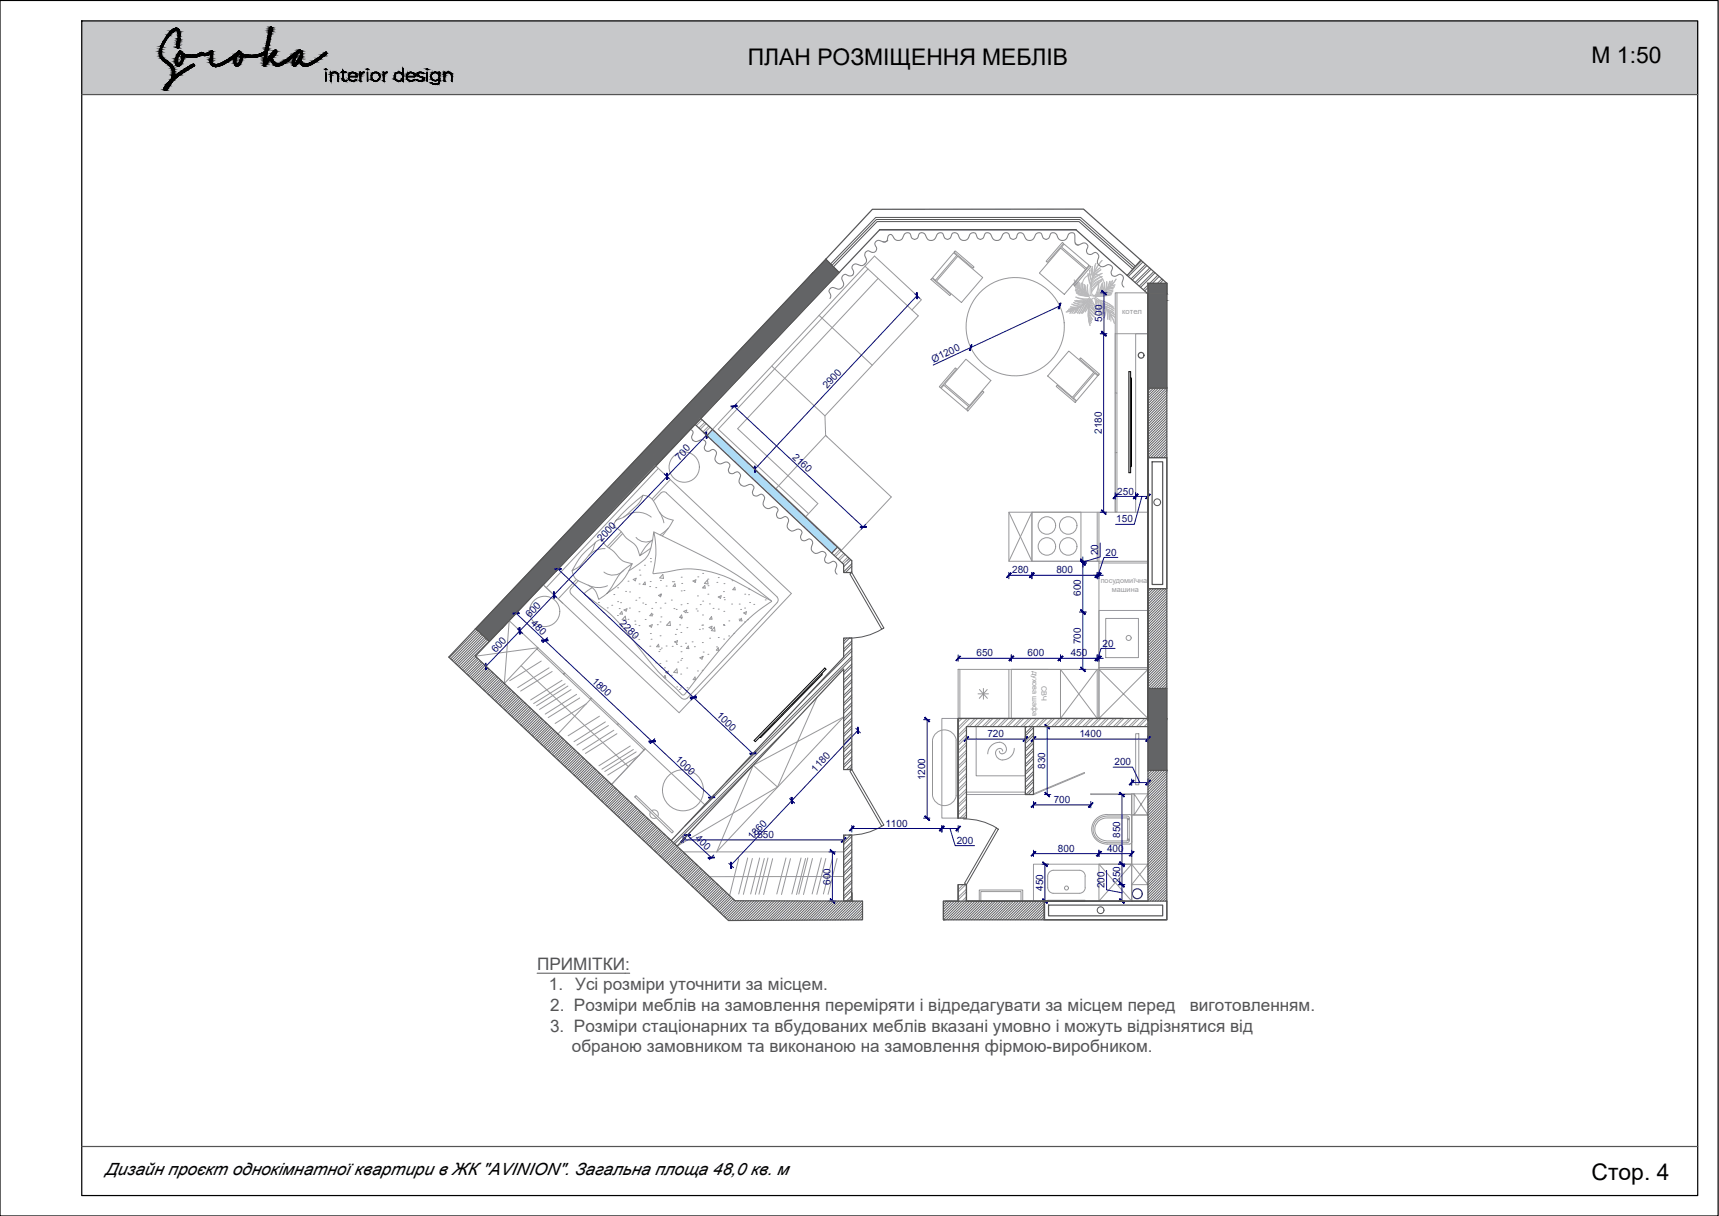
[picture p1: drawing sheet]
<svg xmlns="http://www.w3.org/2000/svg" width="420mm" height="297mm" viewBox="0 0 420 297" stroke-linecap="round" stroke-linejoin="round" font-family="sans-serif">
<defs><g id="words">
<g font-size="5.6">
<text x="182.8" y="15.8">ПЛАН РОЗМІЩЕННЯ МЕБЛІВ</text>
<text x="389" y="15.4">М 1:50</text>
<text x="389" y="288.1">Стор. 4</text>
</g>
<g font-size="4.2" fill="#545454">
<text x="131.3" y="236.8">ПРИМІТКИ:</text>
<text x="134.2" y="241.9">1.</text>
<text x="140.6" y="241.9">Усі розміри уточнити за місцем.</text>
<text x="134.5" y="252">3. Розміри стаціонарних та вбудованих меблів вказані умовно і можуть відрізнятися від</text>
<text x="134.5" y="246.9">2. Розміри меблів на замовлення переміряти і відредагувати за місцем перед</text>
<text x="290.8" y="246.9">виготовленням.</text>
<text x="139.8" y="257.1">обраною замовником та виконаною на замовлення фірмою-виробником.</text>
</g>
<text font-size="4.2" x="25.7" y="287.1">Дизайн проєкт однокімнатної квартири в ЖК &quot;AVINION&quot;. Загальна площа 48,0 кв. м</text>
<g font-size="2.4" fill="#000095">
<text x="269.4" y="78.6" transform="rotate(-90 269.4 78.6)">500</text>
<text x="228.2" y="88.6" transform="rotate(-25 228.2 88.6)">Ø1200</text>
<text x="202.1" y="95.1" transform="rotate(-47 202.1 95.1)">2900</text>
<text x="269.3" y="106" transform="rotate(-90 269.3 106)">2180</text>
<text x="166.1" y="112.5" transform="rotate(-47 166.1 112.5)">700</text>
<text x="193.5" y="111.8" transform="rotate(43 193.5 111.8)">2160</text>
<text x="273.1" y="120.8">250</text>
<text x="272.8" y="127.6">150</text>
<text x="147" y="132.5" transform="rotate(-47 147 132.5)">2000</text>
<text x="268.4" y="135.7" transform="rotate(-90 268.4 135.7)">20</text>
<text x="270.2" y="135.7">20</text>
<text x="247.4" y="140.1">280</text>
<text x="258.2" y="140.1">800</text>
<text x="264.2" y="145.5" transform="rotate(-90 264.2 145.5)">600</text>
<text x="129.5" y="150.9" transform="rotate(-46 129.5 150.9)">600</text>
<text x="129.7" y="152.5" transform="rotate(43 129.7 152.5)">480</text>
<text x="151.3" y="152.5" transform="rotate(43 151.3 152.5)">2280</text>
<text x="121.2" y="159.6" transform="rotate(-47 121.2 159.6)">600</text>
<text x="238.7" y="160.3">650</text>
<text x="251.2" y="160.3">600</text>
<text x="261.7" y="160.3">450</text>
<text x="264.2" y="157.4" transform="rotate(-90 264.2 157.4)">700</text>
<text x="269.5" y="157.9">20</text>
<text x="144.6" y="166.5" transform="rotate(43 144.6 166.5)">1800</text>
<text x="175" y="175" transform="rotate(43 175 175)">1000</text>
<text x="165" y="185.7" transform="rotate(43 165 185.7)">1000</text>
<text x="241.3" y="180.1">720</text>
<text x="263.8" y="180.1">1400</text>
<text x="199.3" y="188.7" transform="rotate(-47 199.3 188.7)">1180</text>
<text x="226.1" y="190.6" transform="rotate(-90 226.1 190.6)">1200</text>
<text x="255.5" y="187.8" transform="rotate(-90 255.5 187.8)">830</text>
<text x="272.4" y="186.9">200</text>
<text x="257.6" y="196.2">700</text>
<text x="216.4" y="201.9">1100</text>
<text x="169.8" y="205" transform="rotate(43 169.8 205)">400</text>
<text x="183.8" y="204.7">1550</text>
<text x="183.9" y="205.2" transform="rotate(-47 183.9 205.2)">1360</text>
<text x="233.8" y="206.1">200</text>
<text x="258.6" y="208.1">800</text>
<text x="270.6" y="208.1">400</text>
<text x="273.8" y="204.6" transform="rotate(-90 273.8 204.6)">850</text>
<text x="273.8" y="215.6" transform="rotate(-90 273.8 215.6)">250</text>
<text x="203" y="216.1" transform="rotate(-90 203 216.1)">600</text>
<text x="254.9" y="217.6" transform="rotate(-90 254.9 217.6)">450</text>
<text x="270" y="217" transform="rotate(-90 270 217)">200</text>
</g>
<text font-size="1.9" fill="#989898" x="274.3" y="76.8">котел</text>
<g font-size="1.8" fill="#989898">
<text x="269" y="142.5">посудомиїчна</text>
<text x="271.7" y="144.6">машина</text>
<text x="252.4" y="163.8" transform="rotate(90 252.4 163.8)">духова шафа</text>
<text x="254.6" y="167.5" transform="rotate(90 254.6 167.5)">СВЧ</text>
</g>
</g></defs>
<path d="M20 5.1l395 18v-18zM20 5.1l395 18h-395z" fill="#c7c8ca" stroke="#c7c8ca" stroke-width=".24"/>
<path d="M0 .1h419.9v296.9h-419.9zM20 5.1h395v286.9h-395z" fill="none" stroke="#000" stroke-width=".3"/>
<!-- layer: Layer 1 -->
<g fill="none" stroke="#000" stroke-width=".24">
<path d="M41.6 7.8a1.63 1.63 0 0 1 2-.7l.4 1.1-.2 2.5a.64 .64 0 0 1-.5 1l-.1-.5 .2-1.3a3.1 3.1 0 0 0-.1-2.4l-.4-.1a7.9 7.9 0 0 0-3.5 5.6l.5 1.2 .7 .6a3.1 3.1 0 0 1 1.9 3.9l4.1-2.7a.54 .54 0 0 1 .9-.1l-.1 .3-.6 .3a13 13 0 0 0-5 3.9l-1 1.5a.41 .41 0 0 1-.7 .1 .41 .41 0 0 1 0-.6l.6-.8a3.1 3.1 0 0 0 .8-4.5l-.3-.2a4 4 0 0 1-2.3-3l.1-.3a9.8 9.8 0 0 1 2.6-4.8zM43.9 13.3l.2-.2a.98 .98 0 0 1 .3 1.4 1.03 1.03 0 0 1-.9 1.2 1.94 1.94 0 0 1 .4-2.4zM43.9 12.5l.1-.1a4.2 4.2 0 0 0 4.9 .6l.2-.2 .5 .1a2.22 2.22 0 0 0 2.1-.4h.2a2.9 2.9 0 0 1-.1 2 .94 .94 0 0 0 .2 1.1 .94 .94 0 0 0 1.1 .1l2-.9 2.3-1.5 .9-.9a4.7 4.7 0 0 0 4.3 1l2.2-.8 .9-4.9a.9 .9 0 0 1 .7-1.1 24.9 24.9 0 0 1-1.1 6.1l-.3 2.2 1.5-2 .6-.6 .4-.1a1.52 1.52 0 0 1-1 1.8v.1a1.44 1.44 0 0 0 1.6 1.5 5.7 5.7 0 0 0 2.6-1.6l2.3-1.7a.7 .7 0 0 1 .7 .2 .7 .7 0 0 1 .2 .7l-.1 .7a1.17 1.17 0 0 0 .2 1.6 1.17 1.17 0 0 0 1.6-.1l4.1-2.7 .1 .3-.2 .3-1.5 1.2a5.6 5.6 0 0 1-4.1 1.6l-.6-.6-.1-.7-1.1 1.3a.62 .62 0 0 1-.7-.3 .62 .62 0 0 1 0-.7l.5-1.4-.5 .3a7 7 0 0 1-3.9 2.2 3.6 3.6 0 0 1-1.5-1.9l-1.5 1.9a.76 .76 0 0 1-.1-1.1l.3-1.9a6.6 6.6 0 0 1-5.5 .5l-.1 .3a1.9 1.9 0 0 1-1.3 2.2 1.5 1.5 0 0 1-.6-1.8l.1-.5-.4 .4a6.9 6.9 0 0 1-4.5 1.9 1.44 1.44 0 0 1-1.1-2l.2-1.1a2.37 2.37 0 0 1-2.4 .3h-.1a4.4 4.4 0 0 1-3.4 .5l-.7-.2-.1 .1a2 2 0 0 1-1.5 2.4 2.15 2.15 0 0 1-.2-2.7zM58.3 13.2l.1-.1a.76 .76 0 0 1 .4 1 1.43 1.43 0 0 1-.9 1.6 2.02 2.02 0 0 1 .4-2.5zM73 12.9l.4-.1a3.4 3.4 0 0 1-1.4 2.8l-.1-.3 .4-1.4zM79.5 16.9h.3l-.2 .1zM79.6 17.6l.1 2.2zM80.8 17.6l.1 .6a.95 .95 0 0 1 1.1-.6 .95 .95 0 0 1 .7 1.1l-.1 1.1a2.12 2.12 0 0 0-.5-2 1.08 1.08 0 0 0-1.1 .3 1.08 1.08 0 0 0-.1 1.1l-.1 .6zM83.8 17.2l.1 .4h.7l-.7 .1v1.3a.59 .59 0 0 0 .1 .7 .59 .59 0 0 0 .8 0 .61 .61 0 0 1-.8 0 .61 .61 0 0 1-.2-.7v-1.3h-.4l.4-.1zM85.4 18.1a.92 .92 0 0 1 1.1-.4 .92 .92 0 0 1 .6 1h-1.8zM85.6 17.9a.96 .96 0 0 1 1.1-.2 .96 .96 0 0 1 .5 1h-1.9a.95 .95 0 0 0 .6 1 .95 .95 0 0 0 1.1-.3l.1 .1a1.1 1.1 0 0 1-1.6 0 1.1 1.1 0 0 1 .1-1.6zM88.1 17.6v.6a.64 .64 0 0 1 .9-.5 .9 .9 0 0 0-.9 1.3v.8z"/>
<path d="M89.7 16.9h.3l-.2 .1zM89.8 17.6l.1 2.2zM93.7 17.6l.1 .6a.6 .6 0 0 1 .9-.5 .9 .9 0 0 0-.9 1.3l-.1 .8zM96.7 18a1.06 1.06 0 0 1 1.8 .3v-1.6v3.1v-.6a1.09 1.09 0 0 1-1.7 .5 1.09 1.09 0 0 1-.1-1.7zM99.7 17.9a.91 .91 0 0 1 1.2-.2 .91 .91 0 0 1 .4 1h-1.8a.95 .95 0 0 0 .6 1 .95 .95 0 0 0 1.1-.3 1.07 1.07 0 0 1-1.6 .1 1.07 1.07 0 0 1 .1-1.6zM99.8 18a.83 .83 0 0 1 .9-.2 .83 .83 0 0 1 .5 .9h-1.7zM102.2 17.8l1-.1 .3 .2a.85 .85 0 0 0-1.4 .3l.2 .4 .7 .1a.53 .53 0 0 1 .6 .5 .53 .53 0 0 1-.6 .6h-.7l-.3-.3a.98 .98 0 0 0 1.5-.3l-.2-.3-.7-.2a.54 .54 0 0 1-.6-.3 .54 .54 0 0 1 .2-.6zM104.3 16.9h.2l-.1 .1zM104.4 17.6v2.2zM105.5 18a1.09 1.09 0 0 1 1.9 .3v-.7v.6a3.2 3.2 0 0 1-.3 2.3 1.21 1.21 0 0 1-1.6-.3 1.08 1.08 0 0 0 1.5 .3 1.08 1.08 0 0 0 .4-1.4 1.06 1.06 0 0 1-1.6 .5 1.06 1.06 0 0 1-.3-1.6zM108.6 17.6l.1 .6a.93 .93 0 0 1 1.1-.6 .93 .93 0 0 1 .6 1.1v1.1a2.12 2.12 0 0 0-.5-2 1.05 1.05 0 0 0-1.1 .3 1.05 1.05 0 0 0-.1 1.1l-.1 .6z"/>
<circle cx="91.8" cy="18.7" r="1.07"/>
<circle cx="91.8" cy="18.7" r="1.02"/>
<circle cx="97.5" cy="18.7" r="1"/>
<circle cx="106.4" cy="18.7" r=".99"/>
</g>
<g fill="#000" stroke="#000" stroke-width=".24">
<path d="M41.3 15.9h.8zM42.5 18.7h.9zM42.9 6.9h.4zM43.3 11.7h.3zM43.3 11.7h.2zM46.4 14h1zM46.5 16h1zM46.7 14h.6zM46.9 14h.4zM46.9 13.5h2.1zM47.2 15.7h.1zM49 12.9h.5z"/>
<path d="M49.1 12.8h.2zM49.9 13.6h.3zM51.5 12.6h.4zM52.5 16.3h.5zM52.8 15.8h1.7zM57.7 16.1h.5zM60.9 14h1.2zM64.5 12.7h.8zM64.6 16.2h.1zM66.2 6.6h.1zM67.3 12.2h.1zM71.8 16.1h.4z"/>
<path d="M79.5 16.9h.3zM79.5 16.9h.2zM81.7 17.6h.2zM84.2 19.8h.3zM84.2 19.8h.2zM85.6 17.9h.1zM86 17.7h.4zM87 19.5h.1zM88.3 17.9h.2zM88.9 17.6h.1zM89.7 16.9h.3zM89.7 16.9h.2z"/>
<path d="M91.4 19.8h.7zM91.5 17.7h.6zM92.4 17.9h.1zM92.5 19.5l.1-.1zM92.6 19.3h.1zM94.1 17.8h.2zM94.5 17.6h.2zM97.3 19.8h.3zM97.3 17.6h.3zM98 17.9h.2zM98.3 19.3h.1zM98.3 19.2h.2z"/>
<path d="M99.7 17.9h.2zM100.2 19.8h.6zM100.2 17.7h.4zM101.1 19.5h.1zM102.3 18.7h.3zM102.3 19.8h.9zM102.5 17.7h.5zM103.2 19.7h.1zM103.4 19.5h.1zM103.5 19.4h.1zM104.3 16.9h.2zM104.4 16.9h.1z"/>
<path d="M105.4 19.2h.1zM105.5 18h.2zM106 19.7h.7zM107.2 19.2h.2zM109.5 17.6h.1zM40.3 22h.2zM106.3 20.6h.3zM106.7 20.6h.2z"/>
<path d="M39 12.6h.4zM39 12.6h.4z"/>
<path d="M39 12.6l.4 .1zM39 12.6l.4 .1z"/>
<path d="M39 12.7h.4zM39 12.7h.4z"/>
<path d="M39 12.7l.4 .2v-.2zM39 12.7l.4 .2h-.5z"/>
<path d="M38.9 12.9h.5zM38.9 12.9h.5zM38.9 12.9h.5zM38.9 12.9h.5z"/>
<path d="M38.9 12.9l.5 .1zM38.9 12.9l.5 .1z"/>
<path d="M38.9 13l.5 .1zM38.9 13l.5 .1z"/>
<path d="M39 13.1l.4 .2v-.2zM39 13.1l.4 .2h-.4z"/>
<path d="M39 12.3l.4 .2v-.2zM39 12.3l.4 .2h-.4z"/>
<path d="M39 12.5h.4zM39 12.5l.4 .1z"/>
<path d="M39 13.3l.5 .2-.1-.2zM39 13.3l.5 .2h-.5z"/>
<path d="M39.1 12.1l.3 .2 .1-.2zM39.1 12.1l.3 .2h-.4z"/>
<path d="M39 13.5l.5 .1zM39 13.5l.5 .1z"/>
<path d="M39.1 12h.4zM39.1 12l.4 .1z"/>
<path d="M39 13.6l.6 .2-.1-.2zM39 13.6l.6 .2h-.5z"/>
<path d="M39.1 13.8l.6 .1zM39.1 13.8l.6 .1z"/>
<path d="M39.3 11.5h.4zM39.2 11.5h.5z"/>
<path d="M39.2 11.5l.3 .5 .2-.5zM39.2 11.5l.3 .5h-.4z"/>
<path d="M39.2 13.9l.6 .2-.1-.2zM39.2 13.9l.6 .2h-.6z"/>
<path d="M39.3 11.4h.4zM39.3 11.4h.4z"/>
<path d="M39.3 11.4h.4zM39.3 11.4l.4 .1z"/>
<path d="M39.2 14.1l.7 .1zM39.2 14.1l.7 .1z"/>
<path d="M39.4 11.2l.3 .2 .1-.2zM39.4 11.2l.3 .2h-.4z"/>
<path d="M39.3 14.2l.7 .1zM39.3 14.2l.7 .1zM39.4 14.3h.6zM39.4 14.3h.6z"/>
<path d="M39.5 10.8l.3 .4 .2-.4zM39.5 10.8l.3 .4h-.4z"/>
<path d="M39.4 14.3l1.1 .3-.5-.3zM39.4 14.3l1.1 .3h-.8z"/>
<path d="M39.6 10.7h.4zM39.6 10.7l.4 .1z"/>
<path d="M39.8 10.3l.2 .4 .3-.4zM39.8 10.3l.2 .4h-.4z"/>
<path d="M39.7 14.6l.9 .2zM39.7 14.6l.9 .2z"/>
<path d="M40 9.9l.3 .4 .2-.4zM40 9.9l.3 .4h-.5z"/>
<path d="M39.8 14.8h.9zM39.8 14.8h.9zM39.8 14.8h.9zM39.8 14.8h.9z"/>
<path d="M39.8 14.8h1zM39.8 14.8h1z"/>
<path d="M39.9 14.8l.9 .1zM39.9 14.8l.9 .1z"/>
<path d="M39.9 14.9h.9zM39.9 14.9h.9z"/>
<path d="M40 14.9h.9zM40 14.9h.9z"/>
<path d="M40 14.9l1.2 .2-.3-.2zM40 14.9l1.2 .2h-.9z"/>
<path d="M40.5 9.2h.5zM40.5 9.2h.5z"/>
<path d="M40.5 9.2v.7l.5-.7zM40.5 9.2v.7h-.5z"/>
<path d="M40.3 15.1l1.1 .3-.2-.3zM40.3 15.1l1.1 .3h-.8z"/>
<path d="M40.8 8.7l.2 .5 .4-.5zM40.8 8.7l.2 .5h-.5z"/>
<path d="M40.6 15.4h.9zM40.6 15.4h.9z"/>
<path d="M40.6 15.4l1.1 .2zM40.6 15.4l1.1 .2z"/>
<path d="M40.9 8.5l.5 .2 .2-.2zM40.9 8.5l.5 .2h-.6z"/>
<path d="M40.9 15.6h.9zM40.9 15.6h.9z"/>
<path d="M41 15.6l.9 .2zM41 15.6l.9 .2z"/>
<path d="M41.2 8.2l.4 .3 .3-.3zM41.2 8.2l.4 .3h-.7z"/>
<path d="M41.1 15.8l.9 .1zM41.1 15.8l.9 .1z"/>
<path d="M41.2 15.9h.9zM41.2 15.9h.9zM41.3 15.9h.8z"/>
<path d="M41.4 15.9l.7 .1zM41.4 15.9l.7 .1z"/>
<path d="M41.4 16l.8 .1zM41.4 16l.8 .1z"/>
<path d="M41.3 20h.8zM41.2 20h.9z"/>
<path d="M41.4 7.9l.5 .3 .2-.3zM41.4 7.9l.5 .3h-.7z"/>
<path d="M41.3 19.9h.8zM41.3 19.9l.8 .1z"/>
<path d="M41.5 16.1l.8 .2-.1-.2zM41.5 16.1l.8 .2h-.6z"/>
<path d="M41.4 19.9h.8zM41.3 19.9h.8z"/>
<path d="M41.5 7.9h.7zM41.5 7.9h.7z"/>
<path d="M41.5 7.9h.7zM41.4 7.9h.7z"/>
<path d="M41.4 19.8h.8zM41.4 19.9h.8z"/>
<path d="M41.6 7.8h.7zM41.5 7.8h.8z"/>
<path d="M41.5 7.8h.8zM41.5 7.9h.7z"/>
<path d="M41.5 19.8h.8zM41.4 19.8h.8z"/>
<path d="M41.7 16.3l.7 .1zM41.7 16.3l.7 .1z"/>
<path d="M41.6 7.7h.8zM41.6 7.8h.7z"/>
<path d="M41.8 16.4l.7 .3-.1-.3zM41.8 16.4l.7 .3h-.5z"/>
<path d="M41.6 19.6l.8 .1zM41.6 19.6l.8 .1z"/>
<path d="M41.6 19.7h.8zM41.5 19.8h.8z"/>
<path d="M42 16.7l.5 .1zM42 16.7l.5 .1z"/>
<path d="M42 16.8l.5 .1v-.1zM42 16.8l.5 .1z"/>
<path d="M42.1 16.9l.5 .1zM42.1 16.9l.5 .1z"/>
<path d="M42.1 18.5l.4 .1zM42.1 18.5l.4 .1h-.4z"/>
<path d="M42.1 18.6l.4 .1zM42.1 18.6l.4 .1z"/>
<path d="M42.1 18.7h.4zM42 18.7h.5z"/>
<path d="M41.8 7.6l.6 .1 .2-.1zM41.6 7.7l.2-.1 .6 .1z"/>
<path d="M42.1 17h.5zM42.1 17h.5z"/>
<path d="M42.1 17l.5 .1zM42.1 17l.5 .1z"/>
<path d="M42.1 17.1l.5 .2v-.2zM42.1 17.1l.5 .2h-.4z"/>
<path d="M42.2 17.3l.4 .2v-.2zM42.2 17.3l.4 .2h-.4zM42.2 17.5h.4zM42.2 17.5h.4z"/>
<path d="M42.2 18.1l.4 .1v-.1zM42.2 18.1l.4 .1h-.4z"/>
<path d="M42.2 18.2l.4 .2zM42.2 18.2l.4 .2h-.5z"/>
<path d="M42.1 18.4l.4 .1 .1-.1zM42.1 18.4l.4 .1z"/>
<path d="M42.2 17.5l.4 .1v-.1zM42.2 17.5l.4 .1h-.4z"/>
<path d="M42.2 17.6l.4 .1zM42.2 17.6l.4 .1z"/>
<path d="M42.2 17.7h.4zM42.2 17.7h.4z"/>
<path d="M42.2 17.7l.4 .2v-.2zM42.2 17.7l.4 .2h-.4z"/>
<path d="M42.2 17.9l.4 .2v-.2zM42.2 17.9l.4 .2h-.4z"/>
<path d="M41.8 19.4l.6 .2 .2-.2zM41.6 19.6l.2-.2 .6 .2z"/>
<path d="M41.8 19.3h.9zM41.8 19.3l.8 .1z"/>
<path d="M41.9 7.5l.7 .1 .2-.1zM41.9 7.5l.7 .1h-.8z"/>
<path d="M41.9 19.2l.8 .1 .2-.1zM41.9 19.2l.8 .1h-.9z"/>
<path d="M42 7.4h.9zM42 7.4h1.1z"/>
<path d="M42 7.4h.9zM41.9 7.5h.9z"/>
<path d="M42.9 14.4h.4zM42.9 14.4h.4z"/>
<path d="M43 15.7h1.3zM43 15.7h1.3z"/>
<path d="M42 19l.9 .2 .2-.2zM42 19l.9 .2h-1z"/>
<path d="M42 19h1.2zM42 19h1.1z"/>
<path d="M42.9 14.8l.3 .1zM42.9 14.8l.3 .1z"/>
<path d="M42.9 14.9h.3zM42.9 14.9h.3z"/>
<path d="M42.9 14.9l.3 .2v-.2zM42.9 14.9l.3 .2h-.3z"/>
<path d="M42.9 15.1l.4 .1zM42.9 15.1l.4 .1z"/>
<path d="M42.9 6.9h.4zM42.9 6.9h.4z"/>
<path d="M42.9 14.6l.3 .2 .1-.2zM42.9 14.6l.3 .2h-.3z"/>
<path d="M42.9 15.2l.4 .1zM42.9 15.2l.4 .1z"/>
<path d="M42.9 15.3l.4 .2v-.2zM42.9 15.3l.4 .2h-.3z"/>
<path d="M42.9 6.9l.5 .1zM42.7 7h.7z"/>
<path d="M42.9 14.3l.4 .1zM42.9 14.3l.4 .1z"/>
<path d="M42.9 14.4l.4 .1zM42.9 14.5h.4z"/>
<path d="M42.9 14.5l.4 .1v-.1zM42.9 14.5l.4 .1z"/>
<path d="M42.9 14.3h.4zM42.9 14.3h.4z"/>
<path d="M43 15.5l.5 .1zM43 15.5l.5 .1h-.5z"/>
<path d="M42 18.7l1.2 .3 .2-.3zM42 18.7l1.2 .3h-1.2z"/>
<path d="M42.5 18.7h.9zM42.5 18.7h.9zM42.5 18.7h.9z"/>
<path d="M43.4 13.2h.6zM43.4 13.2h.6z"/>
<path d="M43 14l.4 .1zM43 14l.4 .1z"/>
<path d="M43 14.1l.3 .2 .1-.2zM43 14.1l.3 .2h-.4z"/>
<path d="M42.7 7h.8zM42.7 7h.8z"/>
<path d="M42.7 7l.9 .1zM42.5 7.1h1.1z"/>
<path d="M42.6 18.7h.9zM42.5 18.7h.9z"/>
<path d="M43.5 13.1h.6zM43.5 13.1h.6z"/>
<path d="M43 15.6l.5 .1zM43 15.6l.5 .1z"/>
<path d="M43 15.7h.5zM43 15.7h.5z"/>
<path d="M43 15.7h.6zM43 15.7h.6z"/>
<path d="M42.5 7.1h1.1zM42.5 7.1h1.1z"/>
<path d="M42.5 7.1l1.2 .1zM42.2 7.2l.3-.1 1.2 .1z"/>
<path d="M43.1 13.7l.3 .3 .2-.3zM43.1 13.7l.3 .3h-.4z"/>
<path d="M43 15.7h.6zM43 15.7h.6z"/>
<path d="M43.2 11.5h.4zM43.2 11.5h.4z"/>
<path d="M43.2 11.5l.4 .1zM43.2 11.5l.4 .1z"/>
<path d="M43.2 11.6h.4zM43.2 11.6l.4 .1zM43.3 11.7h.3zM43.3 11.7h.3z"/>
<path d="M42.8 18.5l.7 .2 .1-.2zM42.6 18.7l.2-.2 .7 .2z"/>
<path d="M42.2 7.2h1.5zM42.2 7.2h1.5z"/>
<path d="M42.2 7.2l1.6 .2-.1-.2zM42 7.4l.2-.2 1.6 .2zM42 7.4h1.8zM42 7.4h1.8z"/>
<path d="M43.2 11.3h.5zM43.2 11.3h.5z"/>
<path d="M43.2 11.3l.5 .1zM43.2 11.3l.5 .1z"/>
<path d="M43.2 11.4l.5 .1zM43.2 11.4l.5 .1zM43.2 11.5h.5zM43.2 11.5h.5z"/>
<path d="M43.2 11.5h.5zM43.2 11.5h.4zM43.2 11.5h.4zM43.2 11.5h.4zM43.2 11.5h.4zM43.2 11.5h.4z"/>
<path d="M42.8 18.5h.9zM42.8 18.5h.8z"/>
<path d="M43.2 13.5l.4 .2 .1-.2zM43.2 13.5l.4 .2h-.5z"/>
<path d="M43.2 10.9l.5 .1v-.1zM43.2 10.9l.5 .1h-.5z"/>
<path d="M43.2 11l.5 .1zM43.2 11l.5 .1z"/>
<path d="M43.2 11.1l.5 .1zM43.2 11.1l.5 .1z"/>
<path d="M43.2 11.2h.5zM43.2 11.2l.5 .1z"/>
<path d="M42.8 18.5h.9zM42.8 18.5h.9z"/>
<path d="M43.7 12.7h.7zM43.7 12.7h.7z"/>
<path d="M43.2 13.5h.5zM43.2 13.5h.5z"/>
<path d="M43.4 16.2h.3zM43.4 16.2h.2z"/>
<path d="M43.3 10.7h.5zM43.3 10.7h.5z"/>
<path d="M43.3 10.7l.5 .1zM43.3 10.7l.5 .1z"/>
<path d="M43.3 10.8h.5zM43.3 10.8l.4 .1z"/>
<path d="M42.9 18.4h.9zM42.8 18.5h.9z"/>
<path d="M42 7.4h1.8zM42 7.4h1.8z"/>
<path d="M43.1 7.4h.7zM43.1 7.4h.7z"/>
<path d="M43.1 7.4l.7 .1zM43.1 7.4l.7 .1z"/>
<path d="M43.3 7.5l.6 .1zM43.3 7.5l.6 .1z"/>
<path d="M43.3 10.5l.5 .1zM43.3 10.5l.5 .1z"/>
<path d="M43.3 10.6l.5 .1v-.1zM43.3 10.6l.5 .1h-.5z"/>
<path d="M43.3 16.1h.5zM43.3 16.1l.4 .1z"/>
<path d="M43.3 10.1l.6 .3v-.3zM43.3 10.1l.6 .3h-.6zM43.3 10.4h.6zM43.3 10.4h.6z"/>
<path d="M43.3 10.4h.6zM43.3 10.4h.6zM43.3 10.4h.6zM43.3 10.4h.6z"/>
<path d="M43.3 10.4h.6zM43.3 10.4l.5 .1z"/>
<path d="M43.3 13.3l.4 .2 .2-.2zM43.3 13.3l.4 .2h-.5z"/>
<path d="M43.4 7.6h.5zM43.4 7.6h.5z"/>
<path d="M43.4 7.6l.5 .2v-.2zM43.4 7.6l.5 .2h-.4z"/>
<path d="M43.4 9.9h.5zM43.4 9.9h.5z"/>
<path d="M43.4 9.9l.5 .1zM43.4 9.9l.5 .1z"/>
<path d="M43.4 10h.5zM43.4 10h.5z"/>
<path d="M43.4 10l.5 .1v-.1zM43.4 10l.5 .1h-.6z"/>
<path d="M43 18.4h.9zM42.9 18.4h.9z"/>
<path d="M43.2 16.1h.7zM43.2 16.1h.6z"/>
<path d="M43.5 7.8l.4 .1zM43.5 7.8l.4 .1z"/>
<path d="M43.5 7.9l.5 .3-.1-.3zM43.5 7.9l.5 .3h-.5zM43.5 8.2h.5zM43.5 8.2h.5z"/>
<path d="M43.5 9.6l.4 .1v-.1zM43.5 9.6l.4 .1h-.5z"/>
<path d="M43.4 9.7l.5 .2v-.2zM43.4 9.7l.5 .2h-.5z"/>
<path d="M43 18.3h.9zM43 18.3l.9 .1z"/>
<path d="M43.4 13.2h.5zM43.4 13.2l.5 .1z"/>
<path d="M43.5 8.2l.5 .3v-.3zM43.5 8.2l.5 .3h-.4z"/>
<path d="M43.6 8.5h.4zM43.6 8.5h.4z"/>
<path d="M43.6 8.5l.4 .1zM43.6 8.5l.4 .1z"/>
<path d="M43.6 8.6l.4 .2v-.2zM43.6 8.6l.4 .2h-.4z"/>
<path d="M43.6 8.8h.4zM43.6 8.8h.4z"/>
<path d="M43.6 8.8l.4 .6v-.6zM43.6 8.8l.4 .6h-.5z"/>
<path d="M43.5 9.4l.4 .2 .1-.2zM43.5 9.4l.4 .2h-.4z"/>
<path d="M43.4 13.2h.6zM43.4 13.2h.5z"/>
<path d="M43.2 16h.8zM43.2 16l.7 .1z"/>
<path d="M44 12.4h.2zM43.9 12.4h.3z"/>
<path d="M43.5 13.1h.6zM43.5 13.1l.5 .1z"/>
<path d="M44.1 13h.6zM44.1 13h.6z"/>
<path d="M43.5 13h.6zM43.5 13.1h.6z"/>
<path d="M43.1 15.9h1zM43.1 15.9l.9 .1z"/>
<path d="M43.9 12.4l.3 .1zM43.9 12.5h.3z"/>
<path d="M43.9 12.5h.3zM43.9 12.5h.3z"/>
<path d="M43.1 15.8l1 .1 .1-.1zM43.1 15.8l1 .1z"/>
<path d="M43.3 18.1l.6 .2 .3-.2zM43 18.3l.3-.2 .6 .2z"/>
<path d="M43.9 12.5l.4 .1zM43.9 12.6h.4z"/>
<path d="M43.9 12.6h.4zM43.8 12.6h.5z"/>
<path d="M43.7 15.7h.6zM43.6 15.7h.7z"/>
<path d="M43 15.7h1.3zM43 15.7l1.2 .1z"/>
<path d="M43.4 18.1h.9zM43.3 18.1h.9z"/>
<path d="M43.8 12.6l.6 .1zM43.8 12.6l.6 .1h-.7z"/>
<path d="M43.8 15.6h.5zM43.8 15.6h.6z"/>
<path d="M43.8 15.6h.5zM43.7 15.7h.6z"/>
<path d="M43.7 12.7l.8 .1zM43.7 12.8h.8z"/>
<path d="M44 15.4l.4 .2v-.2zM44 15.4l.4 .2h-.6z"/>
<path d="M43.7 12.8l.8 .1zM43.7 12.8l.8 .1z"/>
<path d="M44 15.4h.5zM44 15.4h.4z"/>
<path d="M43.6 12.9h1zM43.6 12.9h1z"/>
<path d="M43.6 12.9h1zM43.6 12.9h1z"/>
<path d="M44.2 15.2l.3 .2 .1-.2zM44.2 15.2l.3 .2h-.5z"/>
<path d="M43.6 12.9l1.1 .1zM43.6 12.9l1.1 .1h-1.2z"/>
<path d="M44.1 13l.7 .1zM44.1 13l.7 .1z"/>
<path d="M44.3 14.8h.4zM44.3 14.8h.4z"/>
<path d="M44.3 14.8l.3 .4 .1-.4zM44.3 14.8l.3 .4h-.4z"/>
<path d="M43.8 17.7l.5 .4 .5-.4zM43.4 18.1l.4-.4 .5 .4z"/>
<path d="M44.2 13.1l.7 .1zM44.2 13.1l.7 .1z"/>
<path d="M44.4 14.5l.3 .3 .1-.3zM44.4 14.5l.3 .3h-.4z"/>
<path d="M44.2 13.2h.7zM44.2 13.2h.7z"/>
<path d="M44.5 13.8h.4zM44.5 13.8h.4z"/>
<path d="M44.5 13.8l.4 .1zM44.5 13.8l.4 .1z"/>
<path d="M44.5 13.9l.4 .1zM44.5 13.9l.4 .1z"/>
<path d="M44.5 14l.4 .1zM44.5 14l.4 .1z"/>
<path d="M44.5 14.1l.4 .2v-.2zM44.5 14.1l.4 .2h-.5z"/>
<path d="M44.4 14.3l.4 .2 .1-.2zM44.4 14.3l.4 .2h-.4z"/>
<path d="M43.9 17.7h1zM43.8 17.7h1z"/>
<path d="M44.2 13.2l1 .1zM44.2 13.2l1 .1z"/>
<path d="M44.4 13.7h.5zM44.4 13.7h.5z"/>
<path d="M44.4 13.7h.5zM44.4 13.7l.5 .1z"/>
<path d="M44.3 13.3h1zM44.3 13.3h1z"/>
<path d="M44.4 13.3l1 .1zM44.4 13.3l1 .1z"/>
<path d="M44.4 17.4l.5 .3 .5-.3zM43.9 17.7l.5-.3 .5 .3z"/>
<path d="M44.4 13.4h1.2zM44.4 13.4h1.2z"/>
<path d="M44.5 17.3l.9 .1 .2-.1zM44.4 17.4l.1-.1 .9 .1z"/>
<path d="M44.6 17.2h1zM44.5 17.3h1.1z"/>
<path d="M44.4 13.4l1.7 .1zM44.4 13.4l1.7 .1z"/>
<path d="M44.6 17.2h1.1zM44.6 17.2h1z"/>
<path d="M44.7 17.1h1.1zM44.6 17.2h1.1zM44.6 17.2h1.1zM44.6 17.2h1.1z"/>
<path d="M45.2 16.8l.6 .3 .5-.3zM44.7 17.1l.5-.3 .6 .3z"/>
<path d="M44.4 13.5h1.9zM44.4 13.5h1.9z"/>
<path d="M44.4 13.5h2.1zM44.4 13.5h2.1z"/>
<path d="M45.5 16.7l.8 .1 .3-.1zM45.2 16.8l.3-.1 .8 .1z"/>
<path d="M45.6 16.5l1 .2 .2-.2zM45.5 16.7l.1-.2 1 .2z"/>
<path d="M44.4 13.5h2.4zM44.4 13.5h2.4z"/>
<path d="M45.8 16.5h1.1zM45.6 16.5h1.2z"/>
<path d="M45.9 16.4h1.1zM45.8 16.5h1.1z"/>
<path d="M46.1 16.2l.9 .2 .2-.2zM45.9 16.4l.2-.2 .9 .2z"/>
<path d="M47.1 14h.2zM46.9 14h.4z"/>
<path d="M47.2 15.7h.2zM47.2 15.7h.2z"/>
<path d="M47.2 15.7h.2zM47 15.7h.4z"/>
<path d="M46.3 16.2h1.1zM46.1 16.2h1.1z"/>
<path d="M46.5 14h.9zM46.5 14h.8zM46.7 14h.6z"/>
<path d="M47 15.7l.4 .1zM47 15.8h.4z"/>
<path d="M47 15.8h.5zM46.9 15.8h.6z"/>
<path d="M46.4 16.1h1zM46.3 16.2h1.1z"/>
<path d="M46.9 15.8l.6 .1zM46.8 15.9h.7z"/>
<path d="M46.8 15.9h.7zM46.7 15.9h.8z"/>
<path d="M46.7 15.9h.8zM46.7 15.9h.8z"/>
<path d="M46.7 15.9l.8 .1zM46.6 16h.9z"/>
<path d="M46.6 16h.9zM46.5 16h1zM46.5 16h1z"/>
<path d="M46.5 16l1 .1zM46.5 16l1 .1zM46.5 16.1h1zM46.5 16.1h1z"/>
<path d="M46.5 16.1h1zM46.4 16.1h1z"/>
<path d="M47.5 13.5h1.5zM47.5 13.5h1.5z"/>
<path d="M46.6 16h.9zM46.6 16h.9z"/>
<path d="M46.2 14h1.3zM46.2 14h1.3z"/>
<path d="M46.2 14h1.3zM46.2 14h1.2zM46.4 14h1z"/>
<path d="M46 14h1.7zM46 14h1.5z"/>
<path d="M45.9 14h1.9zM45.9 14h1.8z"/>
<path d="M45.7 13.9h2.3zM45.7 13.9l2.1 .1z"/>
<path d="M48 13.4h1.2zM48 13.4h1.2z"/>
<path d="M45.6 13.9h2.6zM45.6 13.9h2.4z"/>
<path d="M45.5 13.8h2.8zM45.5 13.8l2.7 .1z"/>
<path d="M48.5 13.2h2.9zM48.5 13.2h2.9z"/>
<path d="M45.2 13.8h3.3zM45.2 13.8h3.1z"/>
<path d="M45.1 13.7h3.4zM45.1 13.7l3.4 .1z"/>
<path d="M45 13.7h3.6zM45 13.7h3.5z"/>
<path d="M44.4 13.7h4.3zM44.4 13.7h4.3z"/>
<path d="M45 13.7h3.7zM45 13.7h3.6z"/>
<path d="M48.7 13.1h1.3zM48.7 13.1h1.3z"/>
<path d="M48.7 13.1h3.3zM48.7 13.1h3.3z"/>
<path d="M48.7 13.1h2.9zM48.7 13.1h2.9z"/>
<path d="M44.4 13.6h4.5zM44.4 13.6l4.3 .1z"/>
<path d="M44.4 13.5h4.5zM44.4 13.5l4.5 .1z"/>
<path d="M47.3 13.5h1.7zM47.2 13.5h1.8z"/>
<path d="M47.2 13.5h1.8zM46.9 13.5h2.1zM46.8 13.5h2.2z"/>
<path d="M44.4 13.5h4.6zM44.4 13.5h4.5z"/>
<path d="M47.5 13.4l1.5 .1zM47.5 13.5h1.5z"/>
<path d="M47.5 13.5h1.5zM47.4 13.5h1.6z"/>
<path d="M47.4 13.5h1.6zM47.3 13.5h1.7z"/>
<path d="M47.8 13.4h1.3zM47.5 13.4h1.5z"/>
<path d="M48 13.4h1.1zM47.9 13.4h1.2z"/>
<path d="M47.9 13.4h1.2zM47.8 13.4h1.3z"/>
<path d="M48 13.4h1.2zM48 13.4h1.1z"/>
<path d="M49.1 12.8l.3 .1zM49.1 12.9h.3z"/>
<path d="M49.1 12.9h.3zM49.1 12.9h.3z"/>
<path d="M49.1 12.9h.4zM49 12.9h.5zM49 12.9h.5z"/>
<path d="M49 12.9h.5zM48.9 12.9h.6z"/>
<path d="M48.9 12.9h.6zM48.9 12.9h.6zM48.9 12.9h.6zM48.9 12.9h.6z"/>
<path d="M48.9 12.9h.7zM48.9 12.9h.7z"/>
<path d="M48.9 12.9h.7zM48.9 12.9h.7z"/>
<path d="M48.9 12.9l.7 .1zM48.9 12.9l.7 .1z"/>
<path d="M48.9 13h.8zM48.9 13h.8z"/>
<path d="M48.9 13h.8zM48.9 13h.8z"/>
<path d="M48.9 13l1.1 .1zM48.7 13.1h1.3z"/>
<path d="M48.7 13.1h1.4zM48.7 13.1h1.4z"/>
<path d="M49.8 13.6h.4zM49.8 13.6h.4z"/>
<path d="M49.7 13.5h.8zM49.7 13.5l.5 .1z"/>
<path d="M49.4 13.4h1.4zM49.4 13.4l1.1 .1z"/>
<path d="M49.3 13.4h1.6zM49.3 13.4h1.5z"/>
<path d="M49.3 13.4h1.7zM49.3 13.4h1.7z"/>
<path d="M49.3 13.4h1.7zM49.3 13.4h1.6z"/>
<path d="M49.2 13.4h1.8zM49.2 13.4h1.8zM49.3 13.4h1.7zM49.3 13.4h1.7z"/>
<path d="M49.2 13.4h1.9zM49.2 13.4h1.9z"/>
<path d="M49.2 13.4h1.9zM49.2 13.4h1.8z"/>
<path d="M48.3 13.3h3zM48 13.4h3.1z"/>
<path d="M51.4 15h.3zM51.4 15h.3z"/>
<path d="M48.5 13.2h2.9zM48.3 13.3h3z"/>
<path d="M51.4 14.5h.4zM51.4 14.5h.4z"/>
<path d="M48.6 13.1h2.9zM48.5 13.2h2.9z"/>
<path d="M48.7 13.1h2.9zM48.7 13.1h2.9z"/>
<path d="M48.7 13.1h2.9zM48.6 13.1h2.9z"/>
<path d="M51.4 14.7l.3 .1zM51.4 14.7l.3 .1z"/>
<path d="M51.4 14.8l.3 .1zM51.4 14.8l.3 .1z"/>
<path d="M51.4 14.9l.3 .1zM51.4 14.9l.3 .1z"/>
<path d="M51.4 15l.4 .3-.1-.3zM51.4 15l.4 .3h-.4z"/>
<path d="M51.4 14.5h.4zM51.4 14.5h.4z"/>
<path d="M51.4 14.5h.4zM51.4 14.5h.4z"/>
<path d="M51.4 14.5l.4 .1zM51.4 14.5l.4 .1z"/>
<path d="M51.4 14.6h.4zM51.4 14.6l.3 .1z"/>
<path d="M51.4 15.3l.4 .1zM51.4 15.3l.4 .1z"/>
<path d="M51.7 12.5h.2zM51.6 12.5h.3z"/>
<path d="M51.4 14.2l.4 .1zM51.4 14.2l.4 .1z"/>
<path d="M51.4 14.3l.4 .2v-.2zM51.4 14.3l.4 .2h-.4z"/>
<path d="M51.4 15.4h.5zM51.4 15.4h.5z"/>
<path d="M51.5 13.9l.3 .3 .1-.3zM51.5 13.9l.3 .3h-.4z"/>
<path d="M51.5 15.4l.5 .2zM51.5 15.4l.5 .2h-.5z"/>
<path d="M51.6 12.5h.3zM51.6 12.5h.3z"/>
<path d="M51.6 12.5l.3 .1zM51.5 12.6h.4zM51.4 12.6h.5z"/>
<path d="M51.5 13.7l.4 .2v-.2zM51.5 13.7l.4 .2h-.4z"/>
<path d="M51.4 12.6h.6zM51.3 12.6h.7z"/>
<path d="M51.6 13.2l.3 .3v-.3zM51.6 13.2l.3 .3h-.3z"/>
<path d="M51.6 13.5l.3 .2v-.2zM51.6 13.5l.3 .2h-.4z"/>
<path d="M51.3 12.6l.7 .1zM51.1 12.7h.9z"/>
<path d="M51.1 12.7l.9 .1zM51.1 12.8h.9z"/>
<path d="M51.1 12.8h.9zM51 12.8h1z"/>
<path d="M51 12.8l1 .1zM50.8 12.9h1.2z"/>
<path d="M50.8 12.9l1.2 .1v-.1zM50.5 13l.3-.1 1.2 .1z"/>
<path d="M50.5 13l1.5 .1zM50.2 13.1h1.8z"/>
<path d="M50.2 13.1h1.8zM50.1 13.1h1.9z"/>
<path d="M51.6 13.1h.4zM51.6 13.1h.4z"/>
<path d="M51.6 13.1l.3 .1 .1-.1zM51.6 13.1l.3 .1z"/>
<path d="M51.5 15.6h.5zM51.5 15.6h.5z"/>
<path d="M51.5 15.6h.6zM51.5 15.6h.6z"/>
<path d="M51.5 15.6l.7 .1zM51.5 15.6l.7 .1z"/>
<path d="M51.6 15.7h.9zM51.6 15.7h.9z"/>
<path d="M51.6 15.7h.9zM51.6 15.7h.9z"/>
<path d="M51.6 15.7l1.1 .1zM51.6 15.7l1.1 .1z"/>
<path d="M52.7 16.3h.1zM52.5 16.3h.3z"/>
<path d="M52.5 16.2h.5zM52.5 16.2l.5 .1z"/>
<path d="M52.3 16.2h1zM52.3 16.2h.7z"/>
<path d="M52.1 16.2h1.5zM52.1 16.2h1.2z"/>
<path d="M52 16.1h1.7zM52 16.1l1.6 .1z"/>
<path d="M51.8 15.9l1.9 .2 .4-.2zM51.8 15.9l1.9 .2h-1.7z"/>
<path d="M51.7 15.9h2.5zM51.7 15.9h2.4z"/>
<path d="M51.6 15.8l2.6 .1 .3-.1zM51.6 15.8l2.6 .1z"/>
<path d="M53 15.7h1.6zM52.8 15.8h1.7zM52.7 15.8h1.8z"/>
<path d="M53.1 15.7h1.5zM53 15.7h1.6z"/>
<path d="M53.6 15.6l1 .1 .3-.1zM53.1 15.7l.5-.1 1 .1z"/>
<path d="M53.8 15.5l1.1 .1 .2-.1zM53.6 15.6l.2-.1 1.1 .1z"/>
<path d="M54.1 15.4l1 .1 .1-.1zM53.8 15.5l.3-.1 1 .1z"/>
<path d="M54.4 15.3h1.1zM54.1 15.4h1.1z"/>
<path d="M54.4 15.2h1.1zM54.4 15.2h1.1z"/>
<path d="M54.4 15.2h1.1zM54.4 15.3h1.1z"/>
<path d="M54.5 15.2h1zM54.5 15.2h1z"/>
<path d="M54.5 15.2h1.1zM54.5 15.2h1z"/>
<path d="M54.6 15.1h1.1zM54.5 15.2h1.1z"/>
<path d="M55.1 14.8l.6 .3 .3-.3zM54.6 15.1l.5-.3 .6 .3z"/>
<path d="M55.6 14.6l.4 .2 .5-.2zM55.1 14.8l.5-.2 .4 .2z"/>
<path d="M56 14.3l.5 .3 .4-.3zM55.6 14.6l.4-.3 .5 .3z"/>
<path d="M56.1 14.3h.9zM56 14.3h.9z"/>
<path d="M56.2 14.2h.9zM56.1 14.3h.9z"/>
<path d="M56.3 14.1h.8zM56.3 14.1l.8 .1z"/>
<path d="M56.3 14.1h.9zM56.3 14.1h.9z"/>
<path d="M56.3 14.1h.9zM56.3 14.1h.8z"/>
<path d="M56.5 14l.7 .1 .2-.1zM56.3 14.1l.2-.1 .7 .1z"/>
<path d="M56.6 13.9h.8zM56.5 13.9h.9z"/>
<path d="M56.5 13.9h.9zM56.5 13.9l.9 .1z"/>
<path d="M57.4 15.8h1.2zM57.4 15.8h1.2z"/>
<path d="M57.6 13.2h.7zM57.6 13.2h.7z"/>
<path d="M57.2 14.8l.4 .1zM57.2 14.8l.4 .1z"/>
<path d="M57.2 14.9h.4zM57.2 14.9h.4z"/>
<path d="M57.2 14.9l.4 .2zM57.2 14.9l.4 .2z"/>
<path d="M57.2 15.1h.4zM57.2 15.1h.4z"/>
<path d="M57.2 15.1l.4 .2v-.2zM57.2 15.1l.4 .2h-.3z"/>
<path d="M57.2 14.6l.4 .1zM57.2 14.6l.4 .1z"/>
<path d="M57.2 14.7l.4 .1v-.1zM57.2 14.7l.4 .1h-.4z"/>
<path d="M57.3 15.3l.4 .2-.1-.2zM57.3 15.3l.4 .2h-.4z"/>
<path d="M57.7 13.1h.7zM57.7 13.1h.7z"/>
<path d="M57.3 14.4l.3 .2 .1-.2zM57.3 14.4l.3 .2h-.4z"/>
<path d="M57.7 16.1l.4 .1zM57.8 16.2h.3z"/>
<path d="M57.7 13h.8zM57.7 13h.8z"/>
<path d="M57.3 14.3h.4zM57.3 14.3l.4 .1z"/>
<path d="M57.3 15.5h.4zM57.3 15.5h.4z"/>
<path d="M57.3 15.5l.5 .1zM57.3 15.5l.5 .1z"/>
<path d="M57.4 14l.4 .1zM57.4 14l.4 .1z"/>
<path d="M57.4 14.1l.3 .2 .1-.2zM57.4 14.1l.3 .2h-.4z"/>
<path d="M57.4 14h.4zM57.4 14h.4z"/>
<path d="M57.4 15.6l.5 .1zM57.4 15.6l.5 .1z"/>
<path d="M57.4 13.9h.5zM57.4 13.9l.4 .1z"/>
<path d="M57.4 15.7h.5zM57.4 15.7h.5z"/>
<path d="M56.8 13.7l1.1 .2 .1-.2zM56.6 13.9l.2-.2 1.1 .2z"/>
<path d="M58 15.7h.6zM58 15.7h.6z"/>
<path d="M57.4 15.7h.6zM57.4 15.7h.6z"/>
<path d="M57 13.6l1 .1v-.1zM56.8 13.7l.2-.1 1 .1z"/>
<path d="M58.1 12.8h.7zM58.1 12.8h.7z"/>
<path d="M58.1 12.8h.7zM58.1 12.8h.7z"/>
<path d="M57.1 13.5l.9 .1 .1-.1zM57 13.6l.1-.1 .9 .1z"/>
<path d="M58.2 12.6h.5zM58.2 12.6h.5z"/>
<path d="M57.4 13.3h.9zM57.4 13.3h.9z"/>
<path d="M57.4 13.3l.7 .2 .2-.2zM57.1 13.5l.3-.2 .7 .2z"/>
<path d="M57.6 16.1h.7zM57.6 16.1h.6z"/>
<path d="M57.5 13.2h.8zM57.5 13.2l.8 .1z"/>
<path d="M57.6 13.2h.7zM57.5 13.2h.8z"/>
<path d="M57.5 16h.9zM57.5 16l.8 .1z"/>
<path d="M58.3 12.4h.2zM58.3 12.4h.2z"/>
<path d="M57.7 13.1h.7zM57.7 13.1h.7z"/>
<path d="M57.6 13.1h.8zM57.6 13.2h.7z"/>
<path d="M58.3 12.4l.2 .1zM58.3 12.4l.2 .1z"/>
<path d="M57.7 13h.8zM57.7 13.1h.7z"/>
<path d="M57.5 15.9h1zM57.5 15.9l.9 .1z"/>
<path d="M58.3 12.5h.3zM58.3 12.5h.3z"/>
<path d="M57.4 15.8h1.1zM57.4 15.8l1.1 .1z"/>
<path d="M58.3 12.5l.4 .1zM58.3 12.5l.4 .1z"/>
<path d="M58.6 13.2h.7zM58.6 13.2h.7z"/>
<path d="M57.4 15.8h1.2zM57.4 15.8h1.1z"/>
<path d="M58 15.7h.6zM58 15.7h.6z"/>
<path d="M57.4 15.7h1.2zM57.4 15.7l1.2 .1z"/>
<path d="M58.2 12.6l.6 .1zM58.2 12.6l.6 .1z"/>
<path d="M58.1 15.6h.6zM58 15.7h.6z"/>
<path d="M58.2 15.6h.5zM58.2 15.6h.5z"/>
<path d="M58.1 12.7l.7 .1zM58.1 12.7l.7 .1z"/>
<path d="M58.8 13.7h.5zM58.8 13.7h.5z"/>
<path d="M58.3 15.4l.4 .2 .1-.2zM58.3 15.4l.4 .2h-.5z"/>
<path d="M58.1 12.8h.7zM58 12.8h.8z"/>
<path d="M58.8 13.8h.4zM58.8 13.8h.4z"/>
<path d="M58 12.8h.9zM58 12.8h.9z"/>
<path d="M58 12.8l1 .1zM57.8 12.9l.2-.1 1 .1z"/>
<path d="M58.5 15.2l.3 .2 .1-.2zM58.5 15.2l.3 .2h-.5z"/>
<path d="M58.5 15.1h.5zM58.5 15.1l.4 .1z"/>
<path d="M57.8 12.9l1.2 .1zM57.8 12.9l1.2 .1z"/>
<path d="M57.8 13h1.3zM57.7 13h1.4z"/>
<path d="M58.7 14.8l.3 .3 .1-.3zM58.7 14.8l.3 .3h-.5z"/>
<path d="M58.5 13h.6zM58.5 13h.6z"/>
<path d="M58.5 13h.6zM58.5 13h.6z"/>
<path d="M58.5 13l.7 .1zM58.5 13l.7 .1z"/>
<path d="M58.8 14.6l.3 .2v-.2zM58.8 14.6l.3 .2h-.4z"/>
<path d="M58.8 14.5l.3 .1 .1-.1zM58.8 14.5l.3 .1h-.3z"/>
<path d="M58.5 13.1l.8 .1zM58.5 13.1l.8 .1z"/>
<path d="M58.8 13.8l.4 .1zM58.8 13.8l.4 .1z"/>
<path d="M58.8 13.9l.4 .1zM58.8 13.9l.4 .1z"/>
<path d="M58.8 14h.4zM58.8 14h.4z"/>
<path d="M58.8 14l.4 .1zM58.8 14l.4 .1z"/>
<path d="M58.8 14.1l.4 .4v-.4zM58.8 14.1l.4 .4h-.4z"/>
<path d="M58.6 13.2l1 .1zM58.6 13.2l1 .1h-.9z"/>
<path d="M58.8 13.7h.5zM58.8 13.7h.5z"/>
<path d="M58.8 13.7h.5zM58.8 13.7l.4 .1z"/>
<path d="M59.3 13.7h4.4zM59.3 13.7h4.4z"/>
<path d="M58.7 13.3h1zM58.7 13.3h1z"/>
<path d="M58.7 13.3l1.1 .1zM58.7 13.3l1.1 .1z"/>
<path d="M58.7 13.4h1.4zM58.7 13.4h1.4z"/>
<path d="M58.8 13.4l1.6 .1zM58.8 13.4l1.6 .1z"/>
<path d="M58.8 13.5h2.1zM58.8 13.5h2.1z"/>
<path d="M58.8 13.5h2.6zM58.8 13.5h2.6z"/>
<path d="M60.9 14h.4zM61.2 14h.1z"/>
<path d="M58.8 13.5h2.8zM58.8 13.5h2.8z"/>
<path d="M60.8 14h1.3zM60.8 14h1.3z"/>
<path d="M60.5 14h1.9zM60.5 14h1.6z"/>
<path d="M60.5 14h2zM60.5 14h1.9z"/>
<path d="M60.2 13.9h2.6zM60.2 13.9l2.3 .1z"/>
<path d="M59.9 13.9h3.1zM59.9 13.9h2.9z"/>
<path d="M59.5 13.7l3.5 .2 .5-.2zM59.5 13.7l3.5 .2z"/>
<path d="M59.3 13.7h4.4zM59.3 13.7h4.2z"/>
<path d="M59.3 13.7h4.4zM59.3 13.7h4.4z"/>
<path d="M58.8 13.6h5.1zM58.8 13.6l4.9 .1z"/>
<path d="M58.8 13.6h5.2zM58.8 13.6h5.1z"/>
<path d="M61.6 13.5h2.5zM61.6 13.5h2.5z"/>
<path d="M58.8 13.5h5.3zM58.8 13.5l5.2 .1z"/>
<path d="M61.8 13.5h2.3zM61.6 13.5h2.5zM61.6 13.5h2.5zM61.6 13.5h2.5z"/>
<path d="M62.4 13.5h1.7zM62.3 13.5h1.8z"/>
<path d="M62.3 13.5h1.8zM62.2 13.5h1.9z"/>
<path d="M62.2 13.5h1.9zM61.8 13.5h2.3z"/>
<path d="M62.4 13.5h1.8zM62.4 13.5h1.7z"/>
<path d="M62.6 13.4h1.6zM62.5 13.4h1.7z"/>
<path d="M62.5 13.4h1.7zM62.4 13.5h1.8z"/>
<path d="M63.2 13.3l1 .1 .4-.1zM62.6 13.4l.6-.1 1 .1z"/>
<path d="M64.6 14.9h.4zM64.6 14.9h.4z"/>
<path d="M64.6 14.9h.4zM64.6 14.9h.4z"/>
<path d="M64.6 12.6h.7zM64.6 12.6h.7z"/>
<path d="M63.4 13.2h1.2zM63.2 13.3h1.4z"/>
<path d="M64.7 14h.4zM64.7 14h.4z"/>
<path d="M64.6 16.1h.1zM64.6 16.1l.1 .1z"/>
<path d="M64.8 13.2h.4zM64.8 13.2h.4z"/>
<path d="M64.8 13.2h.4zM64.8 13.2h.4z"/>
<path d="M63.6 13.2h1.2zM63.4 13.2h1.2z"/>
<path d="M64.5 16h.3zM64.5 16l.2 .1z"/>
<path d="M64.5 16h.4zM64.5 16h.3z"/>
<path d="M64.4 15.9h.5zM64.4 15.9l.5 .1z"/>
<path d="M64.6 14.8h.4zM64.6 14.8h.4z"/>
<path d="M64.6 14.8l.4 .1zM64.6 14.8l.4 .1zM64.6 14.9h.4zM64.6 14.9h.4z"/>
<path d="M65 14.9h.7zM65 14.9h.7z"/>
<path d="M64.4 15.9h.6zM64.4 15.9h.5z"/>
<path d="M64.6 14.4l.4 .2v-.2zM64.6 14.4l.4 .2h-.4z"/>
<path d="M64.6 14.6l.4 .1zM64.6 14.6l.4 .1z"/>
<path d="M64.6 14.7h.4zM64.6 14.7l.4 .1z"/>
<path d="M64.4 15.8h.6zM64.4 15.8l.6 .1z"/>
<path d="M64.7 14.1l.4 .1zM64.7 14.1l.4 .1z"/>
<path d="M64.6 14.2l.5 .1zM64.6 14.2l.5 .1z"/>
<path d="M64.6 14.3h.5zM64.6 14.3l.4 .1z"/>
<path d="M64.7 14h.4zM64.7 14h.4z"/>
<path d="M64.7 14l.4 .1v-.1zM64.7 14l.4 .1z"/>
<path d="M64.5 15.6l.5 .2 .1-.2zM64.5 15.6l.5 .2h-.6z"/>
<path d="M64.7 13.7h.5zM64.7 13.7h.5z"/>
<path d="M64.7 13.7l.4 .3 .1-.3zM64.7 13.7l.4 .3h-.4z"/>
<path d="M64.5 15.6h.7zM64.5 15.6h.6z"/>
<path d="M64.8 13.2h.4zM64.8 13.2h.4z"/>
<path d="M64.8 13.2h.4zM64.8 13.2h.4z"/>
<path d="M64.8 13.2l.4 .2v-.2zM64.8 13.2l.4 .2h-.4z"/>
<path d="M64.8 13.4h.4zM64.8 13.4h.4z"/>
<path d="M64.8 13.4l.4 .3v-.3zM64.8 13.4l.4 .3h-.5z"/>
<path d="M64 13h1.2zM63.9 13h1.3z"/>
<path d="M63.9 13l1.3 .2v-.2zM63.6 13.2l.3-.2 1.3 .2z"/>
<path d="M64.8 13.2h.4zM64.8 13.2h.4z"/>
<path d="M64.5 12.7l.8 .2v-.2zM64.3 12.9l.2-.2 .8 .2z"/>
<path d="M64.3 12.9l.9 .1 .1-.1zM64 13l.3-.1 .9 .1z"/>
<path d="M64.5 15.4l.7 .2 .1-.2zM64.5 15.4l.7 .2h-.7z"/>
<path d="M64.8 12.5l.5 .1zM64.8 12.5l.5 .1z"/>
<path d="M64.8 12.6h.5zM64.7 12.6h.6z"/>
<path d="M64.7 12.6h.6zM64.6 12.6h.7z"/>
<path d="M64.6 12.6h.7zM64.5 12.7h.8zM64.5 12.7h.8z"/>
<path d="M64.9 12.3l.5 .1zM64.9 12.3l.5 .1z"/>
<path d="M64.8 12.4l.6 .1zM64.8 12.4l.6 .1z"/>
<path d="M64.8 12.5h.6zM64.8 12.5h.5z"/>
<path d="M64.9 12l.5 .1v-.1zM64.9 12l.5 .1h-.5z"/>
<path d="M64.9 12.1l.5 .2v-.2zM64.9 12.1l.5 .2h-.5z"/>
<path d="M65.4 14.3h.7zM65.4 14.3h.7z"/>
<path d="M65 11.8l.4 .2 .1-.2zM65 11.8l.4 .2h-.5z"/>
<path d="M64.5 15.1l.8 .3 .2-.3zM64.5 15.1l.8 .3h-.8z"/>
<path d="M65 11.7l.5 .1v-.1zM65 11.7l.5 .1h-.5z"/>
<path d="M65 11.6h.6zM65 11.6l.5 .1z"/>
<path d="M65.1 11.2l.5 .4 .1-.4zM65.1 11.2l.5 .4h-.6z"/>
<path d="M65 14.9h.7zM65 14.9h.7z"/>
<path d="M64.6 14.9l.9 .2 .2-.2zM64.6 14.9l.9 .2h-1z"/>
<path d="M65.1 11.1h.6zM65.1 11.1l.6 .1z"/>
<path d="M65.1 14.8h.6zM65 14.8h.7z"/>
<path d="M65 14.8h.7zM65 14.8l.7 .1z"/>
<path d="M65.1 11h.6zM65.1 11l.6 .1z"/>
<path d="M65.2 10.8l.5 .2 .1-.2zM65.2 10.8l.5 .2h-.6zM65.1 11h.6zM65.1 11h.6z"/>
<path d="M65.2 14.7h.6zM65.1 14.8h.6z"/>
<path d="M65.8 13.8h1zM65.8 13.8h1z"/>
<path d="M65.2 10.4l.6 .4 .1-.4zM65.2 10.4l.6 .4h-.6z"/>
<path d="M65.3 14.6l.5 .1 .1-.1zM65.2 14.7l.1-.1 .5 .1z"/>
<path d="M65.2 10.2l.7 .2v-.2zM65.2 10.2l.7 .2h-.7z"/>
<path d="M65.3 14.5h.6zM65.3 14.5l.6 .1z"/>
<path d="M65.4 14.4l.5 .1 .1-.1zM65.4 14.4l.5 .1h-.6z"/>
<path d="M65.4 9.6l.5 .6 .1-.6zM65.4 9.6l.5 .6h-.7z"/>
<path d="M65.4 14.4h.6zM65.4 14.4h.6z"/>
<path d="M65.4 9.2l.6 .4 .1-.4zM65.4 9.2l.6 .4h-.6z"/>
<path d="M65.4 14.3l.7 .1zM65.4 14.3l.7 .1z"/>
<path d="M65.4 14.4h.7zM65.4 14.4h.6z"/>
<path d="M65.5 8.8l.6 .4 .1-.4zM65.5 8.8l.6 .4h-.7z"/>
<path d="M66.2 14.5h.4zM66.2 14.5h.4z"/>
<path d="M65.6 8.3l.6 .5 .1-.5zM65.6 8.3l.6 .5h-.7z"/>
<path d="M66.2 6.6h.2zM66.1 6.6h.3zM66.1 6.6h.3zM66.1 6.6h.3z"/>
<path d="M65.7 8.1l.6 .2v-.2zM65.7 8.1l.6 .2h-.7z"/>
<path d="M65.7 7.8l.6 .1zM65.7 7.8l.6 .1z"/>
<path d="M65.7 7.9l.6 .2v-.2zM65.7 7.9l.6 .2h-.6z"/>
<path d="M66.1 6.6l.3 .1zM66.1 6.6l.3 .1zM66 6.7h.4zM66 6.7h.4z"/>
<path d="M65.8 7.6l.6 .1v-.1zM65.8 7.6l.6 .1h-.7z"/>
<path d="M65.7 7.7h.7zM65.7 7.7l.6 .1z"/>
<path d="M66 6.7l.5 .1zM66 6.7l.5 .1h-.5z"/>
<path d="M65.9 7.2l.5 .1zM65.9 7.2l.5 .1z"/>
<path d="M65.9 7.3l.5 .1v-.1zM65.9 7.3l.5 .1h-.6z"/>
<path d="M65.8 7.4l.6 .2v-.2zM65.8 7.4l.6 .2h-.6z"/>
<path d="M66 6.8l.5 .1zM66 6.8l.5 .1z"/>
<path d="M66 6.9l.5 .1zM66 6.9l.5 .1z"/>
<path d="M66 7h.5zM65.9 7h.6z"/>
<path d="M65.9 7l.6 .1v-.1zM65.9 7l.6 .1h-.6z"/>
<path d="M65.9 7.1h.6zM65.9 7.1l.5 .1z"/>
<path d="M65.7 14l.8 .1zM65.7 14l.8 .1z"/>
<path d="M65.7 14.1h.8zM65.6 14.1h.9z"/>
<path d="M65.6 14.1l.9 .1zM65.5 14.2h1z"/>
<path d="M65.5 14.2l1 .1zM65.5 14.2l1 .1z"/>
<path d="M65.5 14.3h1.1zM65.4 14.3h1.2z"/>
<path d="M65.7 14h.9zM65.7 14h.8z"/>
<path d="M66.1 14.3h.5zM66.1 14.3h.5z"/>
<path d="M66.1 14.3l.5 .1zM66.1 14.3l.5 .1z"/>
<path d="M66.2 14.4l.4 .1zM66.2 14.4l.4 .1z"/>
<path d="M66.2 14.5h.4zM66.2 14.5h.4z"/>
<path d="M66.2 14.5h.4zM66.2 14.5h.4z"/>
<path d="M66.2 14.5l.5 .1zM66.2 14.5l.5 .1z"/>
<path d="M66.2 14.6l.5 .1zM66.2 14.6l.5 .1z"/>
<path d="M66.3 14.7l.5 .2-.1-.2zM66.3 14.7l.5 .2h-.5z"/>
<path d="M65.8 13.8l.8 .2 .2-.2zM65.8 13.8l.8 .2h-.9z"/>
<path d="M65.9 13.8h.9zM65.8 13.8h1z"/>
<path d="M66.3 14.9l.6 .2-.1-.2zM66.3 14.9l.6 .2h-.5z"/>
<path d="M65.9 13.7h1zM65.9 13.7l.9 .1z"/>
<path d="M66.4 15.1l.6 .1zM66.4 15.1l.6 .1z"/>
<path d="M65.9 13.7h1.1zM65.9 13.7h1z"/>
<path d="M66.5 15.2l.6 .1zM66.5 15.2l.6 .1z"/>
<path d="M66.5 15.3l.7 .1zM66.5 15.3l.7 .1z"/>
<path d="M66.1 13.5l.9 .2 .2-.2zM66.1 13.5l.9 .2h-1.1z"/>
<path d="M66.6 15.4l.7 .1zM66.6 15.4l.7 .1z"/>
<path d="M66.2 13.4l1 .1 .1-.1zM66.2 13.4l1 .1h-1.1z"/>
<path d="M66.6 15.5l.8 .1zM66.6 15.5l.8 .1z"/>
<path d="M67.3 12.2h.2zM67.2 12.2h.3z"/>
<path d="M66.3 13.2l1 .2 .1-.2zM66.3 13.2l1 .2h-1.1z"/>
<path d="M66.7 15.6h.8zM66.7 15.6h.8z"/>
<path d="M67.2 12.2l.3 .1zM67.1 12.3h.4z"/>
<path d="M66.4 13.1h1.1zM66.3 13.2h1.1z"/>
<path d="M67.1 12.3h.5zM67.1 12.3h.5z"/>
<path d="M67.1 12.3l.5 .2zM66.9 12.5l.2-.2 .5 .2z"/>
<path d="M66.5 12.9h1.1zM66.5 12.9h1.1z"/>
<path d="M66.5 12.9l1 .2 .1-.2zM66.5 12.9l1 .2h-1.1z"/>
<path d="M66.8 15.6h.8zM66.8 15.6h.8z"/>
<path d="M66.9 12.5h.7zM66.9 12.5h.7z"/>
<path d="M66.9 12.5l.7 .1zM66.8 12.6l.1-.1 .7 .1z"/>
<path d="M66.6 12.8h1zM66.6 12.8h1z"/>
<path d="M66.6 12.8h1zM66.5 12.9h1.1z"/>
<path d="M66.8 15.6h.8zM66.8 15.6h.8z"/>
<path d="M66.8 12.6l.8 .2v-.2zM66.8 12.6l.8 .2h-1z"/>
<path d="M66.8 15.6h.9zM66.8 15.6h.9z"/>
<path d="M67.8 16.2h.1zM67.8 16.2h.1z"/>
<path d="M67.6 16.2h.4zM67.6 16.2h.3zM67.8 16.2h.1zM67.8 16.2h.1z"/>
<path d="M67.5 16.1h.7zM67.5 16.1l.5 .1z"/>
<path d="M67.2 16h1.3zM67.2 16l1 .1z"/>
<path d="M67.2 16h1.4zM67.2 16h1.3z"/>
<path d="M66.9 15.8l1.7 .2 .4-.2zM66.9 15.8l1.7 .2h-1.4z"/>
<path d="M66.9 15.8h2.1zM66.9 15.8h2.1z"/>
<path d="M66.8 15.6h2.5zM66.8 15.6h2.5z"/>
<path d="M66.8 15.6l2.2 .2 .3-.2zM66.8 15.6l2.2 .2z"/>
<path d="M68.2 15.6h1.1zM68.1 15.6h1.2z"/>
<path d="M68.1 15.6h1.2zM68 15.6h1.3z"/>
<path d="M68 15.6h1.3zM67.7 15.6h1.6z"/>
<path d="M68.2 15.6h1.1zM68.2 15.6h1.1z"/>
<path d="M68.3 15.6h1.1zM68.2 15.6h1.1z"/>
<path d="M68.5 15.5h1zM68.3 15.6h1.1z"/>
<path d="M68.6 15.4h1zM68.5 15.5h1z"/>
<path d="M68.9 15.3l.7 .1 .2-.1zM68.6 15.4l.3-.1 .7 .1z"/>
<path d="M69 15.2h.9zM68.9 15.3h.9z"/>
<path d="M69.2 15.1l.7 .1 .2-.1zM69 15.2l.2-.1 .7 .1z"/>
<path d="M69.4 15h.9zM69.2 15.1h.9z"/>
<path d="M69.6 14.8l.7 .2 .2-.2zM69.4 15l.2-.2 .7 .2z"/>
<path d="M69.8 14.6l.7 .2 .2-.2zM69.6 14.8l.2-.2 .7 .2z"/>
<path d="M70 14.5h.9zM69.8 14.6h.9z"/>
<path d="M71.1 13.7h.9zM71.1 13.7h.9z"/>
<path d="M70.4 14.3l.5 .2 .3-.2zM70 14.5l.4-.2 .5 .2z"/>
<path d="M70.4 14.2h.9zM70.4 14.2l.8 .1z"/>
<path d="M70.7 14l.8 .1zM70.7 14l.8 .1z"/>
<path d="M70.7 14.1l.6 .1 .2-.1zM70.4 14.2l.3-.1 .6 .1z"/>
<path d="M71.5 15.6h.5zM71.5 15.6h.5z"/>
<path d="M71.5 15.6h1.1zM71.5 15.6h1.1z"/>
<path d="M70.7 14h.9zM70.7 14h.8z"/>
<path d="M70.9 13.9h.9zM70.9 13.9h.9z"/>
<path d="M70.9 13.9l.7 .1 .2-.1zM70.7 14l.2-.1 .7 .1z"/>
<path d="M71 13.8h.8zM70.9 13.9h.9z"/>
<path d="M71 13.8h.9zM71 13.8h.8z"/>
<path d="M71.5 15.1h.4zM71.5 15.1h.4z"/>
<path d="M71.5 15.1l.4 .2v-.2zM71.5 15.1l.4 .2h-.4z"/>
<path d="M71.5 15.3l.4 .1zM71.5 15.3l.4 .1z"/>
<path d="M71.5 15.4h.4zM71.5 15.4h.4z"/>
<path d="M71.5 15.4l.4 .1zM71.5 15.4l.4 .1zM71.5 15.5h.4zM71.5 15.5h.4z"/>
<path d="M71.5 15.5l.4 .1zM71.5 15.5l.4 .1z"/>
<path d="M71.1 13.7h.8zM71.1 13.7h.9z"/>
<path d="M71.1 13.7h.8zM71 13.8h.9zM71 13.8h.9zM71 13.8h.9z"/>
<path d="M71.5 15l.4 .1v-.1zM71.5 15l.4 .1h-.4z"/>
<path d="M71.5 15.6h.5zM71.5 15.6h.5z"/>
<path d="M72 13.7h.4zM72 13.7h.4z"/>
<path d="M71.5 14.9h.5zM71.5 14.9h.5z"/>
<path d="M71.5 14.9h.5zM71.5 14.9l.4 .1z"/>
<path d="M72 15.6h.6zM72 15.6h.6z"/>
<path d="M71.6 14.7h.4zM71.6 14.7h.4z"/>
<path d="M71.6 14.7l.4 .2v-.2zM71.6 14.7l.4 .2h-.5z"/>
<path d="M71.9 16.2h.1zM71.8 16.1l.2 .1z"/>
<path d="M71.7 14.5l.3 .2 .1-.2zM71.7 14.5l.3 .2h-.4z"/>
<path d="M72.2 12.9h.8zM72.2 12.9h.8zM72.2 12.9h.8zM72.2 12.9h.8z"/>
<path d="M71.8 14l.3 .5 .2-.5zM71.8 14l.3 .5h-.4z"/>
<path d="M71.9 13.9l.4 .1v-.1zM71.9 13.9l.4 .1h-.5z"/>
<path d="M71.7 16h.6zM71.7 16l.5 .1zM71.8 16.1h.4zM71.8 16.1h.4z"/>
<path d="M71.9 13.9h.4zM71.9 13.9h.4z"/>
<path d="M72 13.7l.4 .1zM72 13.7l.4 .1z"/>
<path d="M72 13.8h.4zM72 13.8l.3 .1z"/>
<path d="M71.6 15.9h.8zM71.6 15.9l.7 .1z"/>
<path d="M72.4 12.7h1.4zM72.4 12.7h1.4z"/>
<path d="M72.4 12.7h.8zM72.4 12.7h.8z"/>
<path d="M71.2 13.7h1.2zM71.1 13.7h1.3z"/>
<path d="M71.6 15.8h.9zM71.6 15.8l.8 .1z"/>
<path d="M71.5 13.4l.9 .3 .2-.3zM71.2 13.7l.3-.3 .9 .3z"/>
<path d="M72 15.6h.6zM72 15.6h.6zM72 15.6h.6zM72 15.6h.6z"/>
<path d="M71.5 15.6l1 .2 .1-.2zM71.5 15.6l1 .2h-.9z"/>
<path d="M72.1 15.6h.6zM72 15.6h.6z"/>
<path d="M72.7 12.5h1zM72.7 12.5h1z"/>
<path d="M71.8 13.2l.8 .2 .1-.2zM71.5 13.4l.3-.2 .8 .2z"/>
<path d="M72.7 14.8h.6zM72.7 14.8h.6z"/>
<path d="M71.9 13.1l.9 .1zM71.9 13.1l.9 .1z"/>
<path d="M71.9 13.2h.9zM71.8 13.2h1z"/>
<path d="M71.8 13.2h1zM71.8 13.2h.9z"/>
<path d="M72.8 14.7h.9zM72.8 14.7h.9z"/>
<path d="M72 13.1h.8zM72 13.1h.8z"/>
<path d="M71.9 13.1h.9zM71.9 13.1h.9z"/>
<path d="M72.2 15.4l.5 .2 .1-.2zM72.2 15.4l.5 .2h-.6z"/>
<path d="M72.1 13h.8zM72 13.1h.8z"/>
<path d="M72.3 15.3l.5 .1 .1-.1zM72.2 15.4l.1-.1 .5 .1z"/>
<path d="M72.2 12.9h.8zM72.2 12.9h.8z"/>
<path d="M72.1 12.9h.9zM72.1 13h.8z"/>
<path d="M72.4 15.2h.6zM72.3 15.3h.6z"/>
<path d="M72.5 15.1l.5 .1zM72.5 15.1l.5 .1z"/>
<path d="M72.5 15.2h.5zM72.5 15.2h.5z"/>
<path d="M72.3 12.8h.8zM72.2 12.9h.8z"/>
<path d="M73.1 14.2h.6zM73.1 14.2h.6z"/>
<path d="M73.2 12.2h.2zM73.2 12.2h.2z"/>
<path d="M72.4 12.8h.8zM72.3 12.8h.8zM72.3 12.8h.8zM72.3 12.8h.8z"/>
<path d="M72.6 15l.4 .1 .2-.1zM72.6 15l.4 .1h-.5z"/>
<path d="M72.6 14.9h.6zM72.6 15h.6z"/>
<path d="M72.4 12.7h.8zM72.4 12.7l.8 .1z"/>
<path d="M72.7 14.8h.5zM72.7 14.8h.6z"/>
<path d="M72.7 14.8l.5 .1v-.1zM72.7 14.8l.5 .1h-.6z"/>
<path d="M73.2 12.2h.2zM73.2 12.2h.2z"/>
<path d="M73.3 14.8h.4zM73.3 14.8h.4z"/>
<path d="M73.3 14.8h.4zM73.3 14.8h.4z"/>
<path d="M73.3 14.8h.4zM73.3 14.8h.4z"/>
<path d="M73.3 15h.4zM73.3 15h.4z"/>
<path d="M73.2 12.2l.3 .1zM73 12.3h.5z"/>
<path d="M73.4 12.9h.4zM73.4 12.9h.4z"/>
<path d="M73 12.3h.6zM73 12.3h.6z"/>
<path d="M72.9 12.3l.8 .2-.1-.2zM72.7 12.5l.2-.2 .8 .2z"/>
<path d="M73 14.4h.7zM73 14.4h.7z"/>
<path d="M73 14.4l.7 .1v-.1zM73 14.4l.7 .1h-.8z"/>
<path d="M72.9 14.5l.8 .1zM72.9 14.5l.8 .1z"/>
<path d="M72.9 14.6l.8 .1v-.1zM72.9 14.6l.8 .1h-.9z"/>
<path d="M72.8 14.7l.9 .1zM72.8 14.7l.9 .1z"/>
<path d="M73.3 14.8l.4 .2v-.2zM73.3 14.8l.4 .2h-.4z"/>
<path d="M72.7 12.5l1.1 .1zM72.6 12.6l.1-.1 1.1 .1z"/>
<path d="M73.1 14.2l.6 .1zM73.1 14.2l.6 .1z"/>
<path d="M73.1 14.3l.6 .1v-.1zM73.1 14.3l.6 .1h-.7z"/>
<path d="M73.3 15h.4zM73.3 15h.4z"/>
<path d="M73.3 15l.4 .1zM73.3 15l.4 .1zM73.3 15.1h.4zM73.3 15.1h.4z"/>
<path d="M73.3 15.1h.4zM73.3 15.1h.4z"/>
<path d="M73.2 14.1h.5zM73.2 14.1l.5 .1z"/>
<path d="M73.3 15.1l.5 .1zM73.3 15.1l.5 .1z"/>
<path d="M72.6 12.6l1.2 .1zM72.4 12.7h1.4zM72.4 12.7h1.4zM72.4 12.7h1.4z"/>
<path d="M73.3 14l.5 .1v-.1zM73.3 14l.5 .1h-.6z"/>
<path d="M73.2 14.1h.6zM73.2 14.1h.5z"/>
<path d="M73.4 15.2l.5 .2zM73.4 15.2l.5 .2z"/>
<path d="M73.2 12.7h.6zM73.2 12.7h.6z"/>
<path d="M73.3 12.7l.5 .1zM73.3 12.7l.5 .1z"/>
<path d="M73.3 12.8h.5zM73.3 12.8h.5z"/>
<path d="M73.4 12.8l.4 .1zM73.4 12.8l.4 .1z"/>
<path d="M73.4 12.9l.5 .1zM73.4 12.9l.5 .1z"/>
<path d="M73.4 13.8l.4 .1zM73.4 13.8l.4 .1z"/>
<path d="M73.4 13.9h.4zM73.4 13.9h.4z"/>
<path d="M73.3 13.9h.5zM73.3 13.9l.5 .1z"/>
<path d="M73.4 13l.5 .2v-.2zM73.4 13l.5 .2h-.5z"/>
<path d="M73.4 13.2h.5zM73.4 13.2h.5z"/>
<path d="M73.4 13.2l.5 .1zM73.4 13.2l.5 .1z"/>
<path d="M73.4 13.3l.5 .3v-.3zM73.4 13.3l.5 .3h-.5z"/>
<path d="M73.4 13.6l.5 .1zM73.4 13.6l.5 .1z"/>
<path d="M73.4 13.7l.4 .1 .1-.1zM73.4 13.7l.4 .1h-.4z"/>
<path d="M73.4 15.4l.6 .1zM73.4 15.4l.6 .1z"/>
<path d="M73.4 15.5h.6zM73.4 15.5h.6z"/>
<path d="M73.4 15.5l.7 .1zM73.4 15.5l.7 .1z"/>
<path d="M73.5 15.6h.8zM73.5 15.6h.8z"/>
<path d="M73.5 15.6h.9zM73.5 15.6h.9z"/>
<path d="M73.6 15.6l.8 .1zM73.6 15.6l.8 .1zM73.6 15.7h.8zM73.6 15.7h.8z"/>
<path d="M73.6 15.7h.9zM73.6 15.7h.9z"/>
<path d="M73.6 15.7h.9zM73.6 15.7h.9z"/>
<path d="M74.4 16.2h.1zM74.4 16.2h.2z"/>
<path d="M74.4 16.2h.1zM74.4 16.2h.1zM74.4 16.2h.1z"/>
<path d="M74.3 16.2h.3zM74.3 16.2h.3z"/>
<path d="M74.2 16.2h.6zM74.2 16.2h.4z"/>
<path d="M74.2 16.2h.6zM74.2 16.2h.7z"/>
<path d="M74.2 16.2h.6zM74.2 16.2h.6z"/>
<path d="M74.1 16.1h1zM74.1 16.1l.8 .1z"/>
<path d="M74 16.1h1.2zM74 16.1h1.1z"/>
<path d="M74 16.1h1.4zM74 16.1h1.2z"/>
<path d="M73.8 15.9l1.6 .2 .2-.2zM73.8 15.9l1.6 .2z"/>
<path d="M73.7 15.9h2.2zM73.7 15.9h1.9z"/>
<path d="M73.7 15.8h2.2zM73.7 15.8l2.2 .1z"/>
<path d="M73.6 15.7l2.3 .1 .3-.1zM73.6 15.7l2.3 .1h-2.2z"/>
<path d="M74.8 15.7h1.4zM74.5 15.7h1.7z"/>
<path d="M74.8 15.6h1.5zM74.8 15.7h1.4z"/>
<path d="M75.1 15.6h1.3zM74.8 15.6h1.5z"/>
<path d="M75.4 15.5h1.1zM75.1 15.6h1.3z"/>
<path d="M75.6 15.4h1zM75.4 15.5h1.1z"/>
<path d="M75.8 15.4h1zM75.6 15.4h1zM75.6 15.4h1zM75.6 15.4h1z"/>
<path d="M76 15.2l.8 .2 .2-.2zM75.8 15.4l.2-.2 .8 .2z"/>
<path d="M76.2 15.1l.8 .1 .2-.1zM76 15.2l.2-.1 .8 .1z"/>
<path d="M76.5 14.9l.7 .2 .3-.2zM76.2 15.1l.3-.2 .7 .2z"/>
<path d="M76.8 14.8h.9zM76.8 14.8h.9z"/>
<path d="M76.8 14.8l.7 .1 .2-.1zM76.5 14.9l.3-.1 .7 .1z"/>
<path d="M76.9 14.7h.9zM76.8 14.8h.9z"/>
<path d="M77 14.7h.9zM77 14.7h.8z"/>
<path d="M77 14.6h.9zM77 14.7h.9z"/>
<path d="M77.2 14.5l.7 .1 .2-.1zM77 14.6l.2-.1 .7 .1z"/>
<path d="M77.3 14.4h.9zM77.2 14.5h.9z"/>
<path d="M77.6 14.3l.6 .1 .2-.1zM77.3 14.4l.3-.1 .6 .1z"/>
<path d="M78.3 13.7l.1 .6 .7-.6zM77.6 14.3l.7-.6 .1 .6z"/>
<path d="M78.4 13.7h.8zM78.3 13.7h.8z"/>
<path d="M78.6 13.5l.6 .2 .2-.2zM78.6 13.5l.6 .2h-.8z"/>
<path d="M79.5 16.9l.2 .1zM79.5 17h.2z"/>
<path d="M78.9 13.3l.5 .2 .2-.2zM78.6 13.5l.3-.2 .5 .2z"/>
<path d="M79.6 17.6l.1 2.2zM79.6 17.6l.1 2.2z"/>
<path d="M79.6 12.8h.2zM79.6 12.8h.2z"/>
<path d="M79 13.2h.7zM79 13.2l.6 .1z"/>
<path d="M79.5 16.9h.3zM79.5 16.9h.3z"/>
<path d="M79.6 12.8h.2zM79.5 12.8h.3zM79.5 12.8h.3zM79.5 12.8h.3z"/>
<path d="M79 13.2h.8zM79 13.2h.7z"/>
<path d="M79.5 12.8l.3 .2v-.2zM79.2 13l.3-.2 .3 .2z"/>
<path d="M79.1 13.1l.7 .1zM79.1 13.2h.7z"/>
<path d="M79.1 13.2h.7zM79 13.2h.8z"/>
<path d="M79.2 13h.6zM79.2 13h.6z"/>
<path d="M79.2 13l.6 .1zM79.2 13.1h.6z"/>
<path d="M79.2 13.1h.6zM79.2 13.1h.6z"/>
<path d="M80.8 17.7l.1 .2zM80.8 17.7l.1 .2z"/>
<path d="M80.8 18l.1 .1zM80.8 18l.1 .1z"/>
<path d="M80.8 18.8l.1 .3zM80.8 18.8l.1 .3z"/>
<path d="M80.8 19.1l.1 .1zM80.8 19.1l.1 .1z"/>
<path d="M80.8 19.2l.1 .3zM80.8 19.2l.1 .3z"/>
<path d="M80.8 19.5l.1 .1zM80.8 19.5l.1 .1z"/>
<path d="M80.8 18.2l.1 .1zM80.8 18.2l.1 .1z"/>
<path d="M80.8 18.3h.1zM80.8 18.3h.1z"/>
<path d="M80.8 18.3l.1 .4v-.4zM80.8 18.3l.1 .4z"/>
<path d="M81 18l-.1 .2zM81 18l-.1 .2z"/>
<path d="M81.2 17.8h.2zM81.2 17.8h.2z"/>
<path d="M81.2 17.8l-.1 .2 .3-.2zM81 18l.2-.2z"/>
<path d="M81.4 17.7h.4zM81.2 17.8l.2-.1z"/>
<path d="M81.7 17.6l.3 .1zM81.5 17.7h.5z"/>
<path d="M81.5 17.7h.7zM81.4 17.7h.8z"/>
<path d="M81.4 17.7h.8zM81.4 17.7h.8z"/>
<path d="M81.8 17.7l.5 .1zM81.8 17.7l.5 .1z"/>
<path d="M82.1 17.8l.3 .1zM82.1 17.8l.3 .1z"/>
<path d="M82.3 17.9h.2zM82.3 17.9h.2z"/>
<path d="M82.4 17.9l.2 .2zM82.4 17.9l.2 .2z"/>
<path d="M82.5 18.2l.2 .3zM82.5 18.2l.2 .3z"/>
<path d="M82.6 18.6l.1 .1zM82.6 18.6l.1 .1z"/>
<path d="M82.6 18.7l.1 .5zM82.6 18.7l.1 .5z"/>
<path d="M82.6 19.2l.1 .4zM82.6 19.2l.1 .4z"/>
<path d="M82.6 19.6l.1 .2zM82.6 19.6l.1 .2z"/>
<path d="M83.8 17.2l.1 .1zM83.8 17.2l.1 .1z"/>
<path d="M83.8 17.3l.1 .3zM83.8 17.3l.1 .3z"/>
<path d="M83.8 17.6h.1zM83.7 17.6h.2z"/>
<path d="M83.8 17.8l.1 .2zM83.8 17.8l.1 .2z"/>
<path d="M83.8 18l.1 .3zM83.8 18l.1 .3z"/>
<path d="M83.8 18.3l.1 .3zM83.8 18.3l.1 .3z"/>
<path d="M83.8 18.6l.1 .4zM83.8 18.6l.1 .4z"/>
<path d="M83.8 19l.1 .2zM83.8 19l.1 .2z"/>
<path d="M83.8 19.4l.1 .1zM83.8 19.4l.1 .1z"/>
<path d="M83.8 19.5l.2 .1zM83.8 19.5l.2 .1z"/>
<path d="M83.9 19.6l.2 .1zM83.9 19.6l.2 .1z"/>
<path d="M83.9 19.7l.3 .1zM83.9 19.7l.3 .1z"/>
<path d="M84 19.8h.4zM84 19.8h.4z"/>
<path d="M84.1 19.8h.4zM84.1 19.8h.4z"/>
<path d="M83.4 17.6h1.2zM83.4 17.6h1.2z"/>
<path d="M83.4 17.6l1.2 .1zM83.4 17.6l1.2 .1z"/>
<path d="M83.4 17.7h1.2zM83.4 17.7h1.2z"/>
<path d="M84 19.8h.6zM84 19.8h.5z"/>
<path d="M84.6 19.7h.2zM84.6 19.7h.2z"/>
<path d="M84.6 19.7h.2zM84.4 19.8h.2z"/>
<path d="M85.2 18.5l.1 .2zM85.2 18.5l.1 .2z"/>
<path d="M85.2 18.8l.1 .4zM85.2 18.8l.1 .4z"/>
<path d="M85.3 18.3v.1zM85.3 18.3l-.1 .1z"/>
<path d="M85.3 19.2l.2 .2zM85.3 19.2l.2 .2z"/>
<path d="M85.3 18.1v.2zM85.3 18.1v.2z"/>
<path d="M85.4 19.4l.2 .1zM85.4 19.4l.2 .1z"/>
<path d="M85.4 19.5l.4 .1zM85.4 19.5l.4 .1z"/>
<path d="M85.5 18l-.1 .1 .2-.1zM85.5 18l-.2 .1z"/>
<path d="M85.6 17.9h.1zM85.5 18h.1z"/>
<path d="M85.6 19.6l.3 .1zM85.6 19.6l.3 .1z"/>
<path d="M85.7 19.7h.3zM85.7 19.7h.3z"/>
<path d="M85.7 17.8h.2zM85.6 17.9l.1-.1z"/>
<path d="M85.8 19.7l.6 .1zM85.8 19.7l.6 .1z"/>
<path d="M85.8 17.7h.3zM85.8 17.7l.1 .1z"/>
<path d="M85.8 17.7h.3zM85.8 17.7h.3z"/>
<path d="M86 17.7h.6zM85.8 17.7h.8zM85.8 17.7h.8zM85.8 17.7h.8z"/>
<path d="M86.1 17.7h.5zM86.1 17.7h.5z"/>
<path d="M86.4 17.7l.3 .1zM86.4 17.7l.3 .1zM86.6 17.8h.1zM86.6 17.8h.1z"/>
<path d="M86 19.8h.6zM86 19.8h.5zM86 19.8h.5z"/>
<path d="M85.9 19.8h.8zM85.9 19.8h.7z"/>
<path d="M86.6 17.8l.3 .1zM86.6 17.8l.3 .1z"/>
<path d="M86.5 19.7h.2zM86.4 19.8h.3z"/>
<path d="M86.6 19.7h.2zM86.5 19.7h.2z"/>
<path d="M86.7 19.7h.1zM86.7 19.7h.1z"/>
<path d="M86.7 17.9l.3 .1zM86.7 17.9l.3 .1z"/>
<path d="M86.8 18h.2zM86.8 18h.2z"/>
<path d="M86.8 19.6h.2zM86.7 19.7l.1-.1z"/>
<path d="M86.9 18l.2 .2zM86.9 18l.2 .2z"/>
<path d="M87 19.5h.1zM87 19.5h.1zM87 19.5h.1z"/>
<path d="M86.9 19.5h.1zM86.8 19.6h.2z"/>
<path d="M87 18.2l.1 .1zM87 18.2l.1 .1z"/>
<path d="M87 18.3l.2 .1zM87 18.3l.2 .1z"/>
<path d="M87.1 18.4l.1 .2zM87.1 18.4l.1 .2z"/>
<path d="M85.2 18.7h2zM85.2 18.7h2zM85.2 18.7h2zM85.2 18.7h2zM85.2 18.7h2zM85.2 18.7h2z"/>
<path d="M85.2 18.7h2zM85.2 18.7h2z"/>
<path d="M88.1 17.9v.1zM88.1 17.9v.1z"/>
<path d="M88.1 18v.1zM88.1 18v.1z"/>
<path d="M88.1 18.7v.3zM88.1 18.7v.3z"/>
<path d="M88.1 19v.1zM88.1 19v.1z"/>
<path d="M88.1 19.1v.1zM88.1 19.1v.1z"/>
<path d="M88.1 19.2v.3zM88.1 19.2v.3z"/>
<path d="M88.1 19.5v.2zM88.1 19.5v.2z"/>
<path d="M88.1 18.5h.1zM88.1 18.5h.1z"/>
<path d="M88.1 18.5v.2zM88.1 18.5v.2z"/>
<path d="M88.1 18.2h.1zM88.1 18.2h.1z"/>
<path d="M88.1 18.2l.1 .3v-.3zM88.1 18.2l.1 .3z"/>
<path d="M88.2 18.1v.1zM88.2 18.1l-.1 .1z"/>
<path d="M88.3 17.9v.1zM88.2 18l.1-.1z"/>
<path d="M88.6 17.7h.4zM88.6 17.7h.4z"/>
<path d="M88.5 17.8h.1zM88.3 17.9l.2-.1z"/>
<path d="M88.5 17.8h.2zM88.5 17.8h.1z"/>
<path d="M88.6 17.7h.3zM88.6 17.7h.4z"/>
<path d="M88.6 17.7h.3zM88.5 17.8h.2z"/>
<path d="M88.9 17.6h.1zM88.8 17.6h.2z"/>
<path d="M88.8 17.6l.2 .1zM88.8 17.7h.2z"/>
<path d="M88.8 17.7h.2zM88.6 17.7h.4z"/>
<path d="M88.6 17.7h.4zM88.6 17.7h.4z"/>
<path d="M89.7 16.9l.2 .1zM89.7 17h.2z"/>
<path d="M89.8 17.6l.1 2.2zM89.8 17.6l.1 2.2z"/>
<path d="M89.7 16.9h.3zM89.7 16.9h.3z"/>
<path d="M90.8 18.4v.2zM90.8 18.4v.2z"/>
<path d="M90.8 18.6v.3zM90.8 18.6v.3z"/>
<path d="M90.8 18.9l.1 .1zM90.8 18.9l.1 .1z"/>
<path d="M90.8 19l.1 .2zM90.8 19l.1 .2z"/>
<path d="M90.9 19.2l.2 .2zM90.9 19.2l.2 .2z"/>
<path d="M90.9 18.1v.3zM90.9 18.1l-.1 .3z"/>
<path d="M90.9 19.4l.3 .1zM90.9 19.4l.3 .1z"/>
<path d="M91 18v.1l.1-.1zM91 18l-.1 .1z"/>
<path d="M91.1 19.5l.1 .1zM91.1 19.5l.1 .1z"/>
<path d="M91.1 19.6l.4 .1zM91.1 19.6l.4 .1z"/>
<path d="M91.1 17.9h.2zM91.1 17.9h.2z"/>
<path d="M91.1 17.9v.1l.2-.1zM91 18l.1-.1z"/>
<path d="M91.4 19.8h.7zM91.5 19.8h.6z"/>
<path d="M91.3 19.7h.2zM91.3 19.7h.2z"/>
<path d="M91.3 19.7l.6 .1zM91.3 19.7l.6 .1z"/>
<path d="M91.4 17.8h.2zM91.1 17.9l.3-.1z"/>
<path d="M91.4 17.7h.3zM91.4 17.7l.2 .1z"/>
<path d="M91.5 17.7h.7zM91.5 17.7h.7z"/>
<path d="M91.5 17.7h.7zM91.4 17.7h.8z"/>
<path d="M91.7 17.7l.6 .1zM91.7 17.7l.6 .1z"/>
<path d="M91.4 19.8h.8zM91.4 19.8h.7z"/>
<path d="M92.1 17.8h.2zM92.1 17.8h.2z"/>
<path d="M92.1 17.8l.4 .1zM92.1 17.8l.4 .1zM92.4 17.9h.1z"/>
<path d="M92.3 19.6h.1zM92.3 19.6h.2z"/>
<path d="M92.3 19.6l-.1 .2 .2-.2zM91.9 19.8l.4-.2z"/>
<path d="M92.4 17.9l.2 .2zM92.4 17.9l.2 .2z"/>
<path d="M92.5 19.5v.1l.1-.1zM92.3 19.6l.2-.1z"/>
<path d="M92.5 18.1l.2 .1zM92.5 18.1l.2 .1z"/>
<path d="M92.6 18.2l.2 .2zM92.6 18.2l.2 .2z"/>
<path d="M92.7 18.4l.1 .2zM92.7 18.4l.1 .2z"/>
<path d="M92.8 19l-.1 .3zM92.8 19l-.2 .3z"/>
<path d="M92.8 18.6v.3zM92.8 18.6v.3z"/>
<path d="M92.8 18.9v.1zM92.8 18.9v.1z"/>
<path d="M93.7 17.9l.1 .1zM93.7 17.9l.1 .1z"/>
<path d="M93.7 18l.1 .1zM93.7 18l.1 .1z"/>
<path d="M93.7 18.5l.1 .2zM93.7 18.5l.1 .2z"/>
<path d="M93.7 18.7l.1 .3zM93.7 18.7l.1 .3z"/>
<path d="M93.7 19l.1 .1zM93.7 19l.1 .1z"/>
<path d="M93.7 19.1l.1 .1zM93.7 19.1l.1 .1z"/>
<path d="M93.7 19.2l.1 .3zM93.7 19.2l.1 .3z"/>
<path d="M93.7 19.5l.1 .2zM93.7 19.5l.1 .2z"/>
<path d="M93.7 18.2l.1 .3zM93.7 18.2l.1 .3z"/>
<path d="M93.7 18.2h.2zM93.7 18.2h.2z"/>
<path d="M93.9 18.1v.1zM93.9 18.1v.1z"/>
<path d="M94 17.9v.1l.1-.1zM94 17.9l-.1 .1z"/>
<path d="M94.2 17.7h.4zM94.2 17.7h.4z"/>
<path d="M94.1 17.8h.2zM94.1 17.8h.2z"/>
<path d="M94.2 17.7h.4zM94.2 17.7h.4z"/>
<path d="M94.2 17.7h.4zM94.1 17.8h.2z"/>
<path d="M94.5 17.6h.2zM94.4 17.6h.3z"/>
<path d="M94.4 17.6l.3 .1zM94.4 17.7h.3z"/>
<path d="M94.4 17.7h.3zM94.3 17.7h.4z"/>
<path d="M94.3 17.7h.4zM94.3 17.7h.4z"/>
<path d="M96.4 18.5l.1 .2zM96.4 18.5l.1 .2z"/>
<path d="M96.4 18.7l.1 .2zM96.4 18.7l.1 .2z"/>
<path d="M96.4 18.9l.2 .1zM96.4 18.9l.2 .1z"/>
<path d="M96.4 19l.2 .2zM96.4 19l.2 .2z"/>
<path d="M96.5 18.2v.2l.1-.2zM96.5 18.2l-.1 .2z"/>
<path d="M96.5 19.2l.1 .1zM96.5 19.2l.1 .1z"/>
<path d="M96.6 19.3l.2 .2zM96.6 19.3l.2 .2z"/>
<path d="M96.6 18.1v.1zM96.6 18.1l-.1 .1z"/>
<path d="M96.7 18v.1l.1-.1zM96.7 18l-.1 .1z"/>
<path d="M96.7 19.5h.2zM96.7 19.5h.2z"/>
<path d="M96.8 19.5l.3 .2zM96.8 19.5l.3 .2z"/>
<path d="M96.9 17.9l-.1 .1 .2-.1zM96.7 18l.2-.1z"/>
<path d="M96.9 17.8h.1zM96.9 17.8l.1 .1z"/>
<path d="M96.9 19.7h.3zM96.9 19.7h.3z"/>
<path d="M97 19.7l.6 .1zM97 19.7l.6 .1z"/>
<path d="M97.1 17.7h.2zM97 17.7h.3z"/>
<path d="M97 17.7h.3zM96.9 17.8l.1-.1z"/>
<path d="M97.3 17.6l.5 .1zM97.1 17.7h.7z"/>
<path d="M97.3 19.8h.4zM97.3 19.8h.3z"/>
<path d="M97.1 19.8h.7zM97.1 19.8h.6z"/>
<path d="M97.1 17.7h.8zM97.1 17.7h.8z"/>
<path d="M97.1 19.8h.8zM97.1 19.8h.7z"/>
<path d="M97.3 17.7h.6zM97.3 17.7h.6z"/>
<path d="M97.5 17.7l.5 .1zM97.5 17.7l.5 .1z"/>
<path d="M97.7 17.8l.5 .1zM97.7 17.8l.5 .1zM98 17.9h.2z"/>
<path d="M97.7 19.7h.3zM97.7 19.7l.2 .1z"/>
<path d="M98 19.6h.1zM97.7 19.7l.3-.1z"/>
<path d="M98.1 17.9l.2 .2zM98.1 17.9l.2 .2z"/>
<path d="M98 19.5h.2zM98 19.6h.1z"/>
<path d="M98.3 18.1l.1 .1zM98.3 18.1l.1 .1z"/>
<path d="M98.3 19.4l-.1 .1zM98 19.5l.3-.1z"/>
<path d="M98.3 18.2l.2 .1zM98.3 18.2l.2 .1z"/>
<path d="M98.3 19.2l.1 .1zM98.3 19.2v.1z"/>
<path d="M98.5 16.8v.2zM98.5 16.8v.2z"/>
<path d="M98.5 17.1v.2zM98.5 17.1v.2z"/>
<path d="M98.5 17.3v.3zM98.5 17.3v.3z"/>
<path d="M98.5 17.6v.3zM98.5 17.6v.3z"/>
<path d="M98.5 17.9v.2zM98.5 17.9v.2z"/>
<path d="M98.5 18.1v.1zM98.5 18.1v.1z"/>
<path d="M98.3 18.3l.2 .3v-.3zM98.3 18.3l.2 .3z"/>
<path d="M98.4 18.7l.1 .3zM98.4 18.7l.1 .3z"/>
<path d="M98.4 19l.1 .2zM98.4 19l.1 .2h-.2zM98.3 19.2h.2zM98.3 19.2h.2z"/>
<path d="M98.5 19.2v.3zM98.5 19.2v.3z"/>
<path d="M99.4 18.5l.1 .2zM99.4 18.5l.1 .2z"/>
<path d="M99.4 18.8l.2 .4zM99.4 18.8l.2 .4z"/>
<path d="M99.5 18.3v.1zM99.5 18.3v.1z"/>
<path d="M99.4 18.7h.1zM99.4 18.7h.1z"/>
<path d="M99.5 19.2l.2 .2zM99.5 19.2l.2 .2z"/>
<path d="M99.5 18.1v.2l.2-.2zM99.5 18.1v.2z"/>
<path d="M99.6 19.4l.1 .1zM99.6 19.4l.1 .1z"/>
<path d="M99.7 19.5l.2 .1zM99.7 19.5l.2 .1z"/>
<path d="M99.7 18v.1zM99.7 18l-.1 .1z"/>
<path d="M99.8 17.9h.1zM99.7 17.9h.2z"/>
<path d="M99.8 19.6l.3 .1zM99.8 19.6l.3 .1z"/>
<path d="M99.9 19.7h.3zM99.9 19.7h.3z"/>
<path d="M99.9 17.8h.2zM99.8 17.9l.1-.1z"/>
<path d="M100.2 19.8h.6zM100.2 19.8h.6z"/>
<path d="M100 19.7l.5 .1zM100 19.7l.5 .1z"/>
<path d="M100 17.7h.3zM100 17.7h.3z"/>
<path d="M100 17.7h.3zM100 17.7l.1 .1z"/>
<path d="M100.2 17.7h.6zM100 17.7h.8zM100 17.7h.8zM100 17.7h.8z"/>
<path d="M100.3 17.7h.5zM100.3 17.7h.5z"/>
<path d="M100.5 17.7l.4 .1zM100.5 17.7l.4 .1zM100.8 17.8h.1zM100.8 17.8h.1z"/>
<path d="M100.1 19.8h.8zM100.1 19.8h.7z"/>
<path d="M100.8 17.8l.2 .1zM100.8 17.8l.2 .1z"/>
<path d="M100.7 19.7h.2zM100.5 19.8h.4z"/>
<path d="M100.8 19.7h.2zM100.7 19.7h.2z"/>
<path d="M100.9 17.9l.3 .1zM100.9 17.9l.3 .1z"/>
<path d="M100.8 19.7h.2zM100.8 19.7h.2z"/>
<path d="M101 19.6h.1zM100.8 19.7h.2z"/>
<path d="M101 18h.2zM101 18h.2z"/>
<path d="M101.1 18l.2 .2zM101.1 18l.2 .2z"/>
<path d="M101.1 19.5h.1zM101 19.6h.1z"/>
<path d="M101.2 18.2l.1 .1zM101.2 18.2l.1 .1z"/>
<path d="M101.2 18.3l.1 .1zM101.2 18.3l.1 .1z"/>
<path d="M101.3 18.4l.1 .2zM101.3 18.4l.1 .2z"/>
<path d="M99.4 18.7h2zM99.4 18.7h2zM99.4 18.7h2zM99.4 18.7h2zM99.4 18.7h2zM99.4 18.7h2z"/>
<path d="M99.4 18.7h2zM99.4 18.7h2z"/>
<path d="M101.9 19.5h.2zM101.9 19.5h.2zM101.9 19.5h.2zM101.9 19.5h.2z"/>
<path d="M101.9 19.5l.3 .1zM101.9 19.5l.3 .1z"/>
<path d="M102 18.1l.1 .1zM102 18.1l.1 .1z"/>
<path d="M102 18.4h.2zM102 18.4h.2z"/>
<path d="M102.1 17.9v.2zM102.1 17.9l-.1 .2z"/>
<path d="M102.1 18.4l.2 .2zM102.1 18.4l.2 .2z"/>
<path d="M102.1 19.6l.2 .1zM102.1 19.6l.2 .1z"/>
<path d="M102.2 18.6l.4 .1zM102.2 18.6l.4 .1zM102.3 18.7h.3z"/>
<path d="M102.3 19.8h.4zM102.3 19.8h.4z"/>
<path d="M102.1 19.7l.6 .1zM102.1 19.7l.6 .1z"/>
<path d="M102.3 19.8h.7zM102.6 19.8h.4z"/>
<path d="M102.2 17.8h.2zM102.2 17.8h.2z"/>
<path d="M102.2 17.8v.1l.2-.1zM102.1 17.9l.1-.1z"/>
<path d="M102.3 18.7h.7zM102.3 18.7h.7z"/>
<path d="M102.4 17.7h.2zM102.4 17.7h.3z"/>
<path d="M102.4 17.7h.2zM102.2 17.8h.2z"/>
<path d="M102.3 19.8h.4zM102.3 19.8h.4z"/>
<path d="M102.4 17.7h.3zM102.4 17.7h.4z"/>
<path d="M102.5 17.7h.7zM102.4 17.7h.8z"/>
<path d="M102.6 18.7h.4zM102.6 18.7h.4z"/>
<path d="M102.6 18.7l.7 .1zM102.6 18.7l.7 .1zM103 18.8h.3zM103 18.8h.3z"/>
<path d="M102.4 17.7h.8zM102.4 17.7h.8z"/>
<path d="M102.8 17.7h.4zM102.8 17.7h.4z"/>
<path d="M102.9 17.7l.5 .1zM102.9 17.7l.5 .1z"/>
<path d="M102.9 19.8h.3zM102.9 19.8h.3z"/>
<path d="M102.9 19.8h.3zM102.7 19.8h.5z"/>
<path d="M103 18.8l.4 .1zM103 18.8l.4 .1z"/>
<path d="M103.1 19.7h.2zM102.9 19.8h.3z"/>
<path d="M103.2 17.8l.3 .1zM103.2 17.8l.3 .1zM103.3 17.9h.2zM103.3 17.9h.2z"/>
<path d="M103.3 18.9l.2 .1zM103.3 18.9l.2 .1z"/>
<path d="M103.3 17.9h.2zM103.3 17.9h.2z"/>
<path d="M103.4 19.6l-.1 .1zM103.2 19.7l.2-.1zM103.1 19.7h.2z"/>
<path d="M103.4 19l.1 .1zM103.4 19l.1 .1z"/>
<path d="M103.5 19.2h.1zM103.5 19.2h.1z"/>
<path d="M103.5 19.4v.1zM103.5 19.4l-.1 .1z"/>
<path d="M103.5 19.2l.1 .2zM103.5 19.2l.1 .2z"/>
<path d="M104.3 16.9l.2 .1zM104.4 17h.1z"/>
<path d="M104.4 17.6v2.2zM104.4 17.6v2.2z"/>
<path d="M104.4 16.9h.1zM104.4 16.9h.1z"/>
<path d="M105.4 18.4v.4zM105.4 18.4v.4z"/>
<path d="M105.3 18.8l.2 .4zM105.3 18.8l.2 .4zM105.4 19.2h.1z"/>
<path d="M105.5 19.2l.2 .3zM105.5 19.2l.2 .3z"/>
<path d="M105.5 18.1v.3zM105.5 18.1l-.1 .3z"/>
<path d="M105.7 19.5h.1zM105.7 19.5h.1z"/>
<path d="M105.7 19.5l.4 .1zM105.7 19.5l.4 .1z"/>
<path d="M105.7 17.9v.1l.2-.1zM105.5 18l.2-.1z"/>
<path d="M106 19.7h.6zM106.2 19.7h.4z"/>
<path d="M105.8 17.8h.3zM105.7 17.9h.2z"/>
<path d="M105.9 19.6l.6 .1zM105.9 19.6l.6 .1z"/>
<path d="M105.9 17.7h.3zM105.8 17.8h.3z"/>
<path d="M106 17.7h.3zM105.9 17.7h.3z"/>
<path d="M106.2 17.6h.3zM106.2 17.6h.3zM106.2 17.6h.3z"/>
<path d="M106.2 17.6l.4 .1zM106.2 17.7h.4z"/>
<path d="M106.2 17.7h.6zM106 17.7h.8z"/>
<path d="M106.3 17.7h.5zM106.3 17.7h.5z"/>
<path d="M106 19.7h.8zM106 19.7h.7z"/>
<path d="M106.5 17.7h.4zM106.5 17.7h.4z"/>
<path d="M106.6 19.6h.2zM106.5 19.7h.3z"/>
<path d="M106.6 17.7l.5 .2zM106.6 17.7l.5 .2z"/>
<path d="M106.9 19.5h.1zM106.6 19.6l.3-.1z"/>
<path d="M106.9 17.9h.2zM106.9 17.9h.2z"/>
<path d="M106.9 19.5h.2zM106.9 19.5h.1z"/>
<path d="M107 17.9l.2 .1zM107 17.9l.2 .1z"/>
<path d="M107.1 18l.2 .2zM107.1 18l.2 .2z"/>
<path d="M107.1 19.4v.1l.1-.1zM106.9 19.5l.2-.1z"/>
<path d="M107.2 18.2l.2 .1zM107.2 18.2l.2 .1z"/>
<path d="M107.2 19.2v.1zM107.2 19.2v.1z"/>
<path d="M107.4 19.9v.2zM107.4 19.9v.2z"/>
<path d="M107.4 17.9v.1zM107.4 17.9v.1z"/>
<path d="M107.4 18v.2zM107.4 18v.2z"/>
<path d="M107.3 18.3l.1 .3v-.3zM107.3 18.3l.1 .3z"/>
<path d="M107.4 18.6v.4zM107.4 18.6v.4h-.1z"/>
<path d="M107.3 19l.1 .1zM107.3 19l.1 .1z"/>
<path d="M107.4 19.2v.2zM107.4 19.2v.2z"/>
<path d="M107.4 19.4v.1zM107.4 19.4v.1z"/>
<path d="M107.4 19.8v.1zM107.4 19.8v.1z"/>
<path d="M108.6 17.7l.1 .2zM108.6 17.7l.1 .2z"/>
<path d="M108.6 18l.1 .1zM108.6 18l.1 .1z"/>
<path d="M108.6 18.8l.1 .3zM108.6 18.8l.1 .3z"/>
<path d="M108.6 19.1l.1 .1zM108.6 19.1l.1 .1z"/>
<path d="M108.6 19.2l.1 .3zM108.6 19.2l.1 .3z"/>
<path d="M108.6 19.5l.1 .1zM108.6 19.5l.1 .1z"/>
<path d="M108.6 18.3h.1zM108.6 18.3h.1z"/>
<path d="M108.6 18.3l.1 .4v-.4zM108.6 18.3l.1 .4z"/>
<path d="M108.6 18.2h.2zM108.6 18.2l.1 .1z"/>
<path d="M108.8 18v.2zM108.8 18l-.1 .2z"/>
<path d="M109 17.8h.2zM109 17.8h.2z"/>
<path d="M109 17.8l-.1 .2 .3-.2zM108.8 18l.2-.2z"/>
<path d="M109.2 17.7h.4zM109 17.8l.2-.1z"/>
<path d="M109.5 17.6l.3 .1zM109.3 17.7h.5z"/>
<path d="M109.3 17.7h.6zM109.2 17.7h.7z"/>
<path d="M109.2 17.7h.8zM109.2 17.7h.8z"/>
<path d="M109.6 17.7l.5 .1zM109.6 17.7l.5 .1z"/>
<path d="M109.9 17.8l.3 .1zM109.9 17.8l.3 .1z"/>
<path d="M110.1 17.9h.1zM110.1 17.9h.1z"/>
<path d="M110.2 17.9l.2 .2zM110.2 17.9l.2 .2z"/>
<path d="M110.3 18.2l.1 .3zM110.3 18.2l.1 .3z"/>
<path d="M110.4 18.6v.1zM110.4 18.6v.1z"/>
<path d="M110.4 18.7v.5zM110.4 18.7v.5z"/>
<path d="M110.4 19.2v.4zM110.4 19.2v.4z"/>
<path d="M110.4 19.6v.2zM110.4 19.6v.2z"/>
<path d="M40.3 22l.1 .1zM40.3 22.1h.1z"/>
<path d="M40.2 22h.4zM40.2 22h.3z"/>
<path d="M40.1 21.9l.6 .1zM40.1 21.9l.6 .1zM40.1 22h.6zM40.1 22h.6z"/>
<path d="M40.1 22h.6zM40.1 22h.5z"/>
<path d="M40.1 21.8l.7 .1zM40.1 21.8l.7 .1z"/>
<path d="M40.1 21.9h.7zM40.1 21.9h.6z"/>
<path d="M40 21.7l.8 .1 .1-.1zM40 21.7l.8 .1z"/>
<path d="M40 21.7h1zM40 21.7h.9z"/>
<path d="M40.1 21.5l.9 .2 .1-.2zM40.1 21.5l.9 .2h-1z"/>
<path d="M40.1 21.4l1 .1 .1-.1zM40.1 21.4l1 .1h-1z"/>
<path d="M40.3 21.2l.9 .2 .1-.2zM40.3 21.2l.9 .2h-1.1zM40.1 21.4h1.1zM40.1 21.4h1.1z"/>
<path d="M40.3 21l1 .2 .1-.2zM40.3 21l1 .2h-1z"/>
<path d="M40.4 20.9h1.1zM40.3 21h1.1z"/>
<path d="M40.7 20.6l.8 .3 .2-.3zM40.7 20.6l.8 .3h-1.1z"/>
<path d="M40.7 20.6h1zM40.7 20.6h1z"/>
<path d="M40.9 20.5l.8 .1 .1-.1zM40.7 20.6l.2-.1 .8 .1z"/>
<path d="M40.9 20.4h.9zM40.9 20.4h1z"/>
<path d="M40.9 20.4h.9zM40.9 20.4l.9 .1z"/>
<path d="M41 20.3h.9zM40.9 20.3h1z"/>
<path d="M40.9 20.3l1 .1zM40.9 20.3l1 .1z"/>
<path d="M41 20.3h.9zM41 20.3h.9z"/>
<path d="M41.1 20.2h.9zM41.1 20.2l.8 .1z"/>
<path d="M41.2 20.1h.8zM41.1 20.2h.9z"/>
<path d="M41.2 20h.9zM41.2 20l.8 .1z"/>
<path d="M105.5 20.3h.1zM105.5 20.3h.1z"/>
<path d="M105.5 20.3h.2zM105.5 20.3h.2z"/>
<path d="M105.6 20.3l.4 .2zM105.6 20.3l.4 .2z"/>
<path d="M105.7 20.5h.3zM105.7 20.5h.3z"/>
<path d="M105.8 20.5l.6 .1zM105.8 20.5l.6 .1z"/>
<path d="M106.3 20.6h.3zM106.3 20.6h.3z"/>
<path d="M106.1 20.6h.6zM106.1 20.6h.5z"/>
<path d="M106 20.6h.9zM106 20.6h.7z"/>
<path d="M106.5 20.6h.4zM106.4 20.6h.5z"/>
<path d="M106 20.6h.9zM106 20.6h.9z"/>
<path d="M106.9 20.5h.2zM106.7 20.6l.2-.1zM106.5 20.6h.4z"/>
<path d="M107.1 20.3v.2zM106.9 20.5l.2-.2zM106.9 20.5h.2zM106.9 20.5h.2z"/>
<path d="M107.3 20.2v.1zM107.3 20.2l-.1 .1z"/>
<path d="M107.3 20.1l.1 .1zM107.3 20.1v.1z"/>
</g>
<g fill="none" stroke="#636466" stroke-width=".24">
<path d="M279 63.7l-2.6 2.6M279.4 64l-3.6 3.5M280 64.6l-3.5 3.5M280.3 64.9l-3.5 3.5M280.6 69.6l-1.2 1.2M280.6 71.5l-.1 .2M280.6 70.3l-.8 .8M281 65.5l-3.5 3.5M281.3 65.8l-3.5 3.5M282 66.4l-3.5 3.5M282.3 66.6l-3.5 3.6M283 67.2l-1.9 2"/>
<path d="M283.3 67.5l-1.6 1.7M284 68.1l-1.1 1.1M284.3 68.4l-.8 .8M285 69l-.2 .2M280.7 94.8l-.1 .1M281.3 94.8l-.7 .7M281.9 94.8l-1.3 1.3M282.5 94.8l-1.9 2M283.2 94.8l-2.6 2.6M283.8 94.8l-3.2 3.2M284.4 94.8l-3.8 3.8M285.1 94.8l-4.5 4.5"/>
<path d="M285.2 95.3l-4.6 4.6M285.2 99l-4.6 4.7M285.2 95.9l-4.6 4.6M285.2 96.5l-4.6 4.6M285.2 97.2l-4.6 4.6M285.2 97.8l-4.6 4.6M285.2 98.4l-4.6 4.6M285.2 99.7l-4.6 4.6M285.2 102.2l-4.6 4.6M285.2 104.1l-4.6 4.6M285.2 102.8l-4.6 4.6M285.2 106.6l-4.6 4.6"/>
<path d="M285.2 108.5l-3.3 3.3M285.2 100.3l-4.6 4.6M285.2 101l-4.6 4.5M285.2 101.6l-4.6 4.6M285.2 103.4l-4.6 4.7M285.2 104.7l-4.6 4.6M285.2 105.4l-4.6 4.5M285.2 106l-4.6 4.6M285.2 107.2l-4.6 4.6M285.2 107.9l-3.9 3.9M285.2 109.1l-2.7 2.7M285.2 109.8l-2 2"/>
<path d="M285.2 110.3l-1.4 1.5M285.2 111l-.8 .8M285.2 111.6l-.2 .2M207.6 136.4l-.6 .7M207.9 136.7l-1.7 1.8M208.2 137.7l-2 2M208.2 139.6l-.3 .3M208.2 138.3l-1.5 1.6M116.3 153.5l-.2 .2M116.6 153.8l-6.7 6.8M117 154.1l-6.8 6.8M117.3 154.5l-6.8 6.7"/>
<path d="M117.6 154.8l-6.8 6.8M117.9 155.1l-6.8 6.8M118.2 155.4l-6.7 6.8M118.5 155.7l-6.7 6.8M118.8 156l-6.7 6.8M119.2 156.3l-6.8 6.8M119.5 156.7l-6.8 6.7M207 155.9l-.8 .8M207.6 155.9l-1.4 1.4M208.2 156.6l-2 2M208.2 158.4l-2 2M208.2 157.2l-2 2"/>
<path d="M208.2 159.1l-10.6 10.6M280.7 143.8l-.1 .1M281.3 143.8l-.7 .7M281.9 143.8l-1.3 1.3M282.6 143.8l-2 2M283.2 143.8l-2.6 2.6M283.8 143.8l-3.2 3.2M284.5 143.8l-3.9 3.8M285.1 143.8l-4.5 4.5M285.2 144.3l-4.6 4.6M285.2 144.9l-4.6 4.6M285.2 145.6l-4.6 4.6"/>
<path d="M285.2 146.2l-4.6 4.6M285.2 146.8l-4.6 4.6M285.2 147.4l-4.6 4.6M285.2 148.1l-4.6 4.6M285.2 148.7l-4.6 4.6M285.2 149.3l-4.6 4.7M285.2 150l-4.6 4.6M285.2 150.6l-4.6 4.6M285.2 151.2l-4.6 4.6M285.2 151.8l-4.6 4.6M285.2 152.5l-4.6 4.6M285.2 153.1l-4.6 4.6"/>
<path d="M285.2 153.7l-4.6 4.7M285.2 154.4l-4.6 4.5M285.2 155l-4.6 4.6M285.2 155.6l-4.6 4.6M285.2 156.2l-4.6 4.7M285.2 156.9l-4.6 4.6M285.2 157.5l-4.6 4.6M285.2 158.1l-4.6 4.7M285.2 158.8l-4.6 4.6M285.2 159.4l-4.6 4.6M116.3 160.4l-3.2 3.3M116.7 160.7l-3.3 3.3"/>
<path d="M117 161l-3.3 3.3M117.3 161.4l-3.3 3.2M117.6 161.7l-3.2 3.2M117.9 162l-3.2 3.2M118.3 162.2l-3.3 3.3M118.6 162.5l-3.2 3.3M118.9 162.9l-3.2 3.2M119.3 163.2l-3.3 3.2M119.5 163.5l-3.2 3.2M119.9 163.8l-3.3 3.2M120.2 164.1l-3.2 3.2M120.5 164.4l-3.2 3.2"/>
<path d="M120.9 164.7l-3.3 3.3M121.2 165l-3.3 3.3M121.5 165.3l-3.3 3.3M121.8 165.6l-3.2 3.3M122.2 165.9l-3.3 3.2M122.5 166.2l-3.3 3.3M122.8 166.5l-3.3 3.3M123.1 166.8l-3.2 3.3M123.4 167.1l-3.2 3.3M123.8 167.5l-3.3 3.2M124.1 167.8l-3.2 3.2M124.4 168l-3.2 3.3"/>
<path d="M124.8 168.3l-3.3 3.3M125.1 168.6l-3.3 3.3M125.4 169l-3.3 3.2M125.7 169.3l-3.2 3.2M126 169.6l-3.2 3.2M126.4 169.9l-3.3 3.2M126.7 170.2l-3.3 3.2M127 170.5l-3.3 3.2M127.3 170.8l-3.2 3.3M127.7 171.1l-3.3 3.3M128 171.4l-3.3 3.3M128.3 171.7l-3.2 3.2"/>
<path d="M128.7 172l-3.3 3.2M128.9 172.3l-3.2 3.3M129.3 172.6l-3.3 3.3M129.6 172.9l-3.2 3.3M129.9 173.2l-3.2 3.3M130.3 173.6l-3.3 3.2M130.6 173.8l-3.3 3.3M130.9 174.1l-3.3 3.3M131.2 174.4l-3.2 3.3M131.5 174.7l-3.2 3.3M131.9 175.1l-3.3 3.2M132.2 175.4l-3.3 3.2"/>
<path d="M132.5 175.7l-3.2 3.2M132.8 176l-3.2 3.2M133.2 176.3l-3.3 3.2M133.5 176.6l-3.3 3.2M133.8 176.9l-3.2 3.3M134.2 177.2l-3.3 3.3M134.5 177.5l-3.3 3.2M134.8 177.8l-3.3 3.2M135.1 178.1l-3.2 3.2M135.4 178.4l-3.2 3.3M135.8 178.7l-3.3 3.3M136.1 179l-3.3 3.3"/>
<path d="M136.4 179.3l-3.3 3.3M136.7 179.6l-3.2 3.3M137 179.9l-3.2 3.3M194 176.4l-32.7 32.7M208.2 160.3l-30.7 30.7M208.2 162.2l-2 2M208.2 164.1l-2 2M208.2 166l-2 2M208.2 167.9l-2 2M208.2 169.7l-2 2.1M208.2 171.6l-2 2M208.2 173.5l-2 2"/>
<path d="M208.2 175.4l-2 2M208.2 177.3l-2 2M208.2 179.2l-2 2M208.2 160.9l-40.8 40.8M208.2 162.8l-2 2M208.2 164.7l-2 2M208.2 166.6l-2 2M208.2 168.5l-2 2M208.2 170.4l-2 2M208.2 172.3l-2 2M208.2 174.1l-2 2.1M208.2 176.1l-2 1.9"/>
<path d="M208.2 177.9l-2 2M208.2 179.8l-2 2M251 177.5l-.4 .4M252.2 177.5l-1.6 1.6M252.6 179l-2 2M252.6 177.7l-2 2.1M252.6 179.6l-2 2M285.2 160l-4.6 4.6M285.2 160.6l-4.6 4.7M285.2 161.3l-4.6 4.6M285.2 161.9l-4.6 4.6M285.2 162.5l-4.6 4.6"/>
<path d="M285.2 163.2l-4.6 4.6M285.2 163.8l-4.4 4.4M285.2 164.4l-3.8 3.8M285.2 165l-3.1 3.2M285.2 165.7l-2.5 2.5M285.2 166.3l-1.9 1.9M285.2 166.9l-1.2 1.3M285.2 167.6l-.6 .6M137.4 180.2l-3.3 3.3M137.7 180.5l-3.2 3.3M138 180.8l-3.2 3.3M138.3 181.2l-3.2 3.2"/>
<path d="M138.7 181.5l-3.3 3.2M139 181.8l-3.3 3.2M139.3 182.1l-3.2 3.2M139.7 182.4l-3.3 3.2M140 182.7l-3.3 3.2M140.3 183l-3.3 3.3M140.6 183.3l-3.2 3.2M140.9 183.6l-3.2 3.2M141.3 183.9l-3.3 3.2M141.6 184.2l-3.3 3.2M141.9 184.5l-3.3 3.3M142.2 184.8l-3.2 3.3"/>
<path d="M142.6 185.1l-3.3 3.3M142.9 185.4l-3.3 3.3M143.2 185.7l-3.2 3.3M143.5 186l-3.2 3.3M143.8 186.3l-3.2 3.3M144.2 186.6l-3.3 3.3M144.5 186.9l-3.2 3.3M144.8 187.3l-3.2 3.2M145.2 187.6l-3.3 3.2M145.5 187.9l-3.3 3.2M145.8 188.2l-3.3 3.2M146.1 188.5l-3.2 3.2"/>
<path d="M146.4 188.8l-3.2 3.2M146.8 189.1l-3.3 3.2M147.1 189.4l-3.3 3.2M147.4 189.7l-3.3 3.2M147.7 190l-3.2 3.2M148.1 190.3l-3.3 3.2M148.4 190.6l-3.3 3.3M148.7 190.9l-3.2 3.3M149 191.2l-3.2 3.3M149.4 191.5l-3.3 3.3M149.7 191.8l-3.3 3.3M150 192.1l-3.2 3.3"/>
<path d="M150.3 192.4l-3.2 3.3M150.7 192.7l-3.3 3.3M151 193l-3.3 3.3M151.3 193.4l-3.3 3.2M151.6 193.7l-3.2 3.2M151.9 194l-3.2 3.2M152.3 194.3l-3.3 3.2M152.6 194.5l-3.2 3.3M152.9 194.9l-3.3 3.2M153.2 195.2l-3.2 3.2M153.6 195.5l-3.3 3.2M153.9 195.8l-3.3 3.2"/>
<path d="M154.2 196.1l-3.2 3.2M154.6 196.4l-3.3 3.2M154.9 196.7l-3.3 3.3M155.2 197l-3.3 3.3M155.5 197.3l-3.2 3.3M155.8 197.6l-3.2 3.3M156.2 197.9l-3.3 3.3M156.5 198.2l-3.3 3.3M156.8 198.5l-3.3 3.3M157.1 198.8l-3.2 3.3M157.4 199.1l-3.2 3.3M157.8 199.5l-3.3 3.2"/>
<path d="M158.1 199.8l-3.2 3.2M183.9 187.1l-22.3 22.3M208.2 181.1l-2 2M208.2 183l-2 1.9M208.2 184.9l-2 1.9M208.2 186.7l-1.3 1.3M208.2 181.7l-2 2M208.2 183.6l-2 2M208.2 185.5l-2 2M208.2 187.4l-.6 .6M252.6 180.9l-2 2M252.6 182.8l-2 2"/>
<path d="M252.6 184.7l-2 2M252.6 186.5l-2 2.1M252.6 188.5l-2 1.9M252.6 190.3l-2 2M252.6 192.2l-1.9 1.9M252.6 181.6l-2 1.9M252.6 183.4l-2 2M252.6 185.3l-2 2M252.6 187.2l-2 2M252.6 189.1l-2 2M252.6 191l-2 2M252.6 192.9l-1.3 1.2"/>
<path d="M280.9 188.2l-.3 .3M281.6 188.2l-1 .9M282.2 188.2l-1.6 1.6M282.8 188.2l-2.2 2.2M283.4 188.2l-2.8 2.8M284.1 188.2l-3.5 3.5M284.7 188.2l-4.1 4.1M285.2 188.3l-4.6 4.6M285.2 188.9l-4.6 4.6M285.2 189.6l-4.6 4.6M285.2 190.2l-4.6 4.6M285.2 190.8l-4.6 4.6"/>
<path d="M285.2 191.5l-4.6 4.5M285.2 192.1l-4.6 4.6M285.2 192.7l-4.6 4.6M285.2 193.3l-4.6 4.6M285.2 194l-4.6 4.6M285.2 194.6l-4.6 4.6M285.2 195.2l-4.6 4.6M285.2 195.9l-4.6 4.5M285.2 196.5l-4.6 4.6M285.2 197.1l-4.6 4.6M285.2 197.7l-4.6 4.6M285.2 198.4l-4.6 4.6"/>
<path d="M285.2 199l-4.6 4.6M285.2 199.6l-4.6 4.6M158.4 200.1l-3.2 3.2M158.7 200.3l-3.2 3.3M159.1 200.6l-3.3 3.3M159.4 201l-3.3 3.2M159.7 201.3l-3.2 3.2M160.1 201.6l-3.3 3.2M160.4 201.9l-3.3 3.2M160.7 202.2l-3.3 3.2M161 202.5l-3.2 3.2M161.3 202.8l-3.2 3.3"/>
<path d="M161.7 203.1l-3.3 3.3M162 203.4l-3.3 3.3M162.3 203.7l-3.3 3.3M162.6 204l-3.2 3.2M162.9 204.3l-3.2 3.3M163.3 204.6l-3.3 3.3M163.6 204.9l-3.2 3.3M163.9 205.2l-3.2 3.3M164.3 205.5l-3.3 3.3M165.2 206.4l-3.2 3.3M165.6 206.7l-3.3 3.3M165.9 207l-3.3 3.3"/>
<path d="M166.2 207.4l-3.3 3.2M166.5 207.7l-3.2 3.2M166.8 208l-3.2 3.2M167.2 208.3l-3.3 3.2M167.5 208.6l-3.2 3.2M167.8 208.9l-3.3 3.3M168.1 209.2l-3.2 3.3M168.4 209.5l-3.2 3.3M168.8 209.8l-3.3 3.2M169.1 210.1l-3.2 3.2M169.4 210.4l-3.2 3.3M169.8 210.7l-3.3 3.3"/>
<path d="M170.1 211l-3.3 3.3M170.4 211.3l-3.3 3.3M170.7 211.6l-3.2 3.3M171.1 211.9l-3.3 3.3M171.4 212.2l-3.3 3.3M171.7 212.5l-3.3 3.3M172 212.8l-3.2 3.3M172.3 213.1l-3.2 3.3M172.7 213.5l-3.3 3.2M173 213.8l-3.2 3.2M173.3 214.1l-3.2 3.2M173.7 214.4l-3.3 3.2"/>
<path d="M173.9 214.7l-3.2 3.2M174.3 215l-3.3 3.3M174.6 215.3l-3.2 3.3M174.9 215.6l-3.2 3.2M175.3 215.9l-3.3 3.2M175.6 216.2l-3.3 3.2M175.9 216.5l-3.2 3.3M176.2 216.8l-3.2 3.3M176.6 217.1l-3.3 3.3M176.9 217.4l-3.3 3.3M177.2 217.7l-3.3 3.3M177.5 218l-3.2 3.3"/>
<path d="M177.8 218.3l-3.2 3.3M178.2 218.6l-3.3 3.3M178.5 218.9l-3.2 3.3M178.8 219.2l-3.2 3.3M179.2 219.6l-3.3 3.2M179.5 219.9l-3.3 3.2M206.6 204l-.4 .5M207.9 204l-1.7 1.7M208.2 205.6l-2 2M208.2 207.5l-2 2M208.2 209.4l-2 2M208.2 211.2l-2 2.1"/>
<path d="M208.2 213.1l-2 2M208.2 215l-2 2M208.2 216.9l-2 2M208.2 218.8l-5.9 5.9M208.2 204.3l-2 2M208.2 206.2l-2 2M208.2 208.1l-2 2M208.2 210l-2 2M208.2 211.9l-2 2M208.2 213.8l-2 2M208.2 215.6l-2 2.1M208.2 217.5l-2 2"/>
<path d="M208.2 219.4l-5.3 5.3M285.2 200.3l-4.6 4.5M285.2 200.9l-4.6 4.6M285.2 201.5l-4.6 4.6M285.2 202.1l-4.6 4.6M285.2 202.8l-4.6 4.6M285.2 203.4l-4.6 4.6M285.2 204l-4.6 4.6M285.2 204.7l-4.6 4.5M285.2 205.3l-4.6 4.6M285.2 205.9l-4.6 4.6M285.2 206.5l-4.6 4.6"/>
<path d="M285.2 207.2l-4.6 4.6M285.2 207.8l-4.6 4.6M285.2 208.4l-4.6 4.6M285.2 209.1l-4.6 4.5M285.2 209.7l-4.6 4.6M285.2 210.3l-4.6 4.6M285.2 210.9l-4.6 4.6M285.2 211.6l-4.6 4.6M285.2 212.2l-4.6 4.6M285.2 212.8l-4.6 4.6M285.2 213.4l-4.6 4.6M285.2 214.1l-4.6 4.6"/>
<path d="M285.2 214.7l-4.6 4.6M285.2 215.3l-4.6 4.6M285.2 216l-4.1 4.1M285.2 216.6l-3.5 3.5M285.2 217.2l-2.9 2.9M285.2 217.8l-2.2 2.3M285.2 218.5l-1.6 1.6M285.2 219.1l-1 1M285.2 219.7l-.4 .4M179.9 220l-3.4 3.4M180.6 220l-3.7 3.7M181.2 220l-4 4"/>
<path d="M181.8 220l-4.3 4.4M182.4 220l-4.6 4.6M183 220l-4.7 4.8M183.7 220l-4.8 4.8M184.3 220l-4.8 4.8M185 220l-4.8 4.8M185.5 220l-4.7 4.8M186.2 220l-4.8 4.8M186.8 220l-4.8 4.8M187.5 220l-4.8 4.8M188.1 220l-4.8 4.8M188.7 220.1l-4.8 4.7"/>
<path d="M189.3 220.1l-4.7 4.7M189.9 220.1l-4.7 4.7M190.6 220.1l-4.8 4.7M191.2 220.1l-4.7 4.7M191.9 220.1l-4.8 4.7M192.5 220.1l-4.8 4.7M193.1 220.1l-4.7 4.7M193.7 220.1l-4.7 4.7M194.4 220.1l-4.8 4.7M195 220.1l-4.8 4.7M195.6 220.1l-4.7 4.7M196.2 220.1l-4.7 4.7"/>
<path d="M196.8 220.1l-4.6 4.7M197.5 220.1l-4.7 4.7M198.1 220.1l-4.7 4.7M198.8 220.1l-4.7 4.7M199.4 220.1l-4.7 4.7M200 220.1l-4.7 4.7M200.6 220.1l-4.6 4.7M201.3 220.1l-4.7 4.7M201.9 220.1l-4.7 4.7M202.5 220.1l-4.7 4.6M203.1 220.1l-4.6 4.6M203.8 220.1l-4.7 4.6"/>
<path d="M204.4 220.1l-4.7 4.6M205 220.1l-4.6 4.6M205.7 220.1l-4.7 4.6M206.3 220.1l-4.7 4.6M208.2 220.1l-4.7 4.6M208.8 220.1l-4.7 4.6M209.4 220.1l-4.6 4.6M210 220.1l-4.6 4.6M210.7 220.1l-4.7 4.6M210.8 220.6l-4.1 4.1M210.8 221.2l-3.5 3.5M210.8 221.9l-2.9 2.8"/>
<path d="M210.8 222.5l-2.2 2.2M210.8 223.1l-1.6 1.6M210.8 223.7l-1 1M210.8 224.4l-.3 .3M230.8 220.1l-.2 .2M231.4 220.1l-.8 .8M232 220.1l-1.4 1.4M232.7 220.1l-2.1 2.1M233.3 220.1l-2.7 2.7M233.9 220.1l-3.3 3.3M234.6 220.1l-4 4M235.2 220.1l-4.6 4.6"/>
<path d="M235.8 220.1l-4.6 4.6M236.4 220.1l-4.6 4.6M237.1 220.1l-4.6 4.6M237.7 220.1l-4.6 4.6M238.3 220.1l-4.6 4.6M239 220.1l-4.6 4.6M239.6 220.1l-4.6 4.6M240.2 220.1l-4.6 4.6M240.8 220.1l-4.6 4.6M241.5 220.1l-4.6 4.6M242.1 220.1l-4.6 4.6M242.7 220.1l-4.6 4.6"/>
<path d="M243.3 220.1l-4.5 4.6M244 220.1l-4.6 4.6M244.6 220.1l-4.6 4.6M245.2 220.1l-4.6 4.6M245.9 220.1l-4.6 4.6M246.5 220.1l-4.6 4.6M247.1 220.1l-4.6 4.6M247.7 220.1l-4.5 4.6M248.4 220.1l-4.6 4.6M249 220.1l-4.6 4.6M249.6 220.1l-4.6 4.6M250.3 220.1l-4.6 4.6"/>
<path d="M250.9 220.1l-4.6 4.6M251.5 220.1l-4.6 4.6M252.1 220.1l-4.5 4.6M252.8 220.1l-4.6 4.6M253.4 220.1l-4.6 4.6M254 220.1l-4.6 4.6M254.7 220.1l-4.6 4.6M255.2 220.2l-4.5 4.5M255.2 220.8l-3.9 3.9M255.2 221.4l-3.2 3.3M255.2 222.1l-2.6 2.6M255.2 222.7l-2 2"/>
<path d="M255.2 223.3l-1.4 1.4M255.2 224l-.7 .7M255.2 224.6l-.1 .1"/>
</g>
<g fill="#adddf7" stroke="#adddf7" stroke-width=".24">
<path d="M174.2 104.9l1.5 1.5h-2.9z"/>
<path d="M172.8 106.4h2.9l29 27.3z"/>
<path d="M172.8 106.4l29 27.3h2.9zM201.8 133.7h2.9l-1.4 1.4z"/>
</g>
<g fill="#636466" stroke="#636466" stroke-width=".24">
<path d="M201.8 63.3l3.3 3.3h-6.3z"/>
<path d="M198.8 66.6h6.3l-82.5 86.9z"/>
<path d="M280.6 69.2l4.6 2.6v-2.6zM280.6 69.2l4.6 2.6h-4.6z"/>
<path d="M280.6 71.8l4.6 1.6v-1.6zM280.6 71.8l4.6 1.6h-4.6z"/>
<path d="M280.6 73.4l4.6 21.4v-21.4zM280.6 73.4l4.6 21.4h-4.6z"/>
<path d="M280.6 168.2l4.6 7.3v-7.3zM280.6 168.2l4.6 7.3h-4.6z"/>
<path d="M280.6 175.5l4.6 .3v-.3zM280.6 175.5l4.6 .3h-4.6z"/>
<path d="M280.6 175.8l4.6 12.4v-12.4zM280.6 175.8l4.6 12.4h-4.6z"/>
<path d="M198.8 66.6l-82.5 86.9h6.3zM116.3 153.5h6.3l-3 3.2z"/>
</g>
<g fill="none" stroke="#989898" stroke-width=".24">
<path d="M272.6 81.5v43.6M280.6 81.5h-3v43.6M171.2 102.2l-1.3 1.5M171.3 102.2l-.1 .1M171.6 102.6l-1.4 1.4M172.3 103.2l-1.4 1.3M172.6 103.4l-1.4 1.5M173.2 104.1l-1.4 1.4M173.2 105.9l-.4 .5M173.6 104.4l-1.5 1.4M205.3 134.2l-1.4 1.5M205.6 134.6l-1.4 1.4"/>
<path d="M206.2 135.2l-1.3 1.4M206.6 135.5l-1.5 1.4M207.2 136.1l-1.4 1.4M207.6 136.4l-1.5 1.4M234.2 163.5h.4v12M234.5 175.5l-.3 .3M235.2 175.5l-1 .9M236.2 177.6l-2 2M236.2 179.5l-2 2M236.2 178.2l-2 2M236.4 175.5l-2.2 2.2M237 175.5l-2.8 2.8"/>
<path d="M238.3 175.5l-2 2M238.9 175.5l-2 2M240.2 175.5l-2 2M240.8 175.5l-2 2M242.1 175.5l-2 2M242.7 175.5l-2 2M244 175.5l-2.1 2M244.6 175.5l-2 2M245.8 175.5l-2 2M246.5 175.5l-2 2M247.7 175.5l-2 2M248.3 175.5l-2 2"/>
<path d="M249.6 175.5l-2 2M250.2 175.5l-2 2M251.5 175.5l-2 2M252.1 175.5l-2 2M253.4 175.5l-2 2M254 175.5l-2 2M255.3 175.5l-2 2M255.9 175.5l-2 2M257.1 175.5l-2 2M257.8 175.5l-2 2M259 175.5l-2 2M259.7 175.5l-2 2"/>
<path d="M260.9 175.5l-2 2M261.5 175.5l-2 2M262.8 175.5l-2 2M263.4 175.5l-1.9 2M264.7 175.5l-2 2M265.3 175.5l-2 2M266.6 175.5l-2 2M267.2 175.5l-2 2M268.5 175.5l-2.1 2M268.6 163.1h12h-12v.4h-.4v12M269.1 175.5l-2 2M270.3 175.5l-1.9 2"/>
<path d="M271 175.5l-2 2M272.2 175.5l-2 2M272.9 175.5l-2.1 2M274.1 175.5l-2 2M274.7 175.5l-1.9 2M276 175.5l-2 2M276.6 175.5l-2 2M277.9 175.5l-2 2M278.5 175.5l-2 2M279.8 175.5l-2 2M280.4 175.5l-2 2M280.6 176.6l-.9 .9"/>
<path d="M280.6 177.2l-.3 .3M236.2 181.3l-2 2.1M236.2 183.2l-2 2M236.2 185.2l-2 1.9M236.2 187l-2 2M236.2 188.9l-2 2M236.2 190.8l-2 2M236.2 192.7l-2 2M236.2 194.5l-2 2.1M236.2 196.5l-2 1.9M236.2 198.3l-1.5 1.5M236.2 180.1l-2 2"/>
<path d="M236.2 182l-2 2M236.2 183.9l-2 2M236.2 185.7l-2 2.1M236.2 187.6l-2 2M236.2 189.6l-2 1.9M236.2 191.4l-2 2M236.2 193.3l-2 2M236.2 195.2l-2 2M236.2 197.1l-2 2M236.2 199l-.9 .8M235.4 216.1l-1.2 1.2M236.1 216.1l-1.9 1.8"/>
<path d="M236.2 217.2l-2 2M236.2 219.1l-1 1M236.2 217.8l-2 2M236.2 219.7l-.4 .4"/>
</g>
<g fill="none" stroke="#545454" stroke-width=".3">
<path d="M20 23.1h395M215 56.1h48M215 56.1l-98.8 104.2 63.5 59.7 31.1 .1v4.6l-32.7 .2-68.4-64.4 92.1-97.2M262.9 56.1l12.6 11.2 3.3-3.8M201.8 63.3l11.4-12.2h51.6l20.4 18.1v42.6M201.8 63.3l3.3 3.3M275.5 67.3l5.1 4.5M280.6 71.8v-2.6h4.6v2.6M280.6 71.8v104M285.2 94.8h-4.6v17M171.3 102.2l36.9 34.8v2.9h-2v-2l-36.3-34.2M174.1 104.9l-1.3 1.5"/>
<path d="M280.6 111.8h4.6v32h-4.6zM281.6 112.8h2.6v30h-2.6zM204.7 133.7l-1.4 1.4M116.3 153.6l3.3 3.1M280.6 143.8v-32h4.6v56.4M285.2 143.8h-4.6v32v-7.6h4.6v20h-4.6v-12.4M234.2 175.5h46.4v-103.7v104M234.2 175.5v24.3h2v-22.3h44.4M234.2 175.5h40.2M250.6 177.5v16.6h2v-16.6M280.6 188.2v31.9h-44.4M285.2 188.2v36.5h-54.6v-4.6"/>
<path d="M164 205.3l42.2-44.8v-4.6h2v32.1h-2v-24.5l-40.7 43.2M208.2 218.1v2v-16.1h-2v16.1M234.2 216.1v4M236.2 216.1h-2v4h-3.2M236.2 216.1v4h-2M236.2 216.1v4M206.4 220.1h2M234.2 220.1h-3.6v4.6h.4M236.2 220.1h19v4.6M255.3 220.1h29.9v4.6h-29.9zM256.3 221.1h27.9v2.6h-27.9zM20 280.1h395"/>
<circle cx="278.9" cy="86.8" r=".7"/>
</g>
<g fill="none" stroke="#545454" stroke-width=".24">
<path d="M203 64.5l11-11.4h50.1l13.4 11.9M203.4 64.8l10.8-11.2h49.7l13.3 11.8M203.7 65.2l10.7-11.1h49.3l13.2 11.7M207.7 140.2l.5-.3 7.8 13.5-.5 .3zM215.6 153.7a14.9 14.9 0 0 1-8.1 2.2M207.7 188.3l.5-.3 7.8 13.5-.5 .3zM215.6 201.8a14.9 14.9 0 0 1-8.1 2.2M235.5 200.1a14.9 14.9 0 0 1 8.1 2.1M243.5 202.3l.5 .3-7.8 13.5-.4-.3z"/>
<circle cx="282.9" cy="122.7" r=".83"/>
<circle cx="269" cy="222.3" r=".83"/>
</g>
<g fill="none" stroke="#989898" stroke-width=".24">
<path d="M200.2 77l13 12.2M205.1 66.6l-33.8 35.6M211.4 65l13.1 12.2-22.9 24.4 .2 4.8M212.2 65.7l-36.6 39.1 22 20.7M214.6 68l-34.3 36.7 19.6 18.3-3 3.2M222.9 75.7l2.3-2.5-11.5-10.6-39.5 42.3 15.9 14.9M273 71.5v24.5h-.4v-14.5M280.6 71.5h-8v10h8M188.6 89.4l13 12.2M272.6 96v14.6h.4v-14.6M160.2 113.7l33.2 31.3-27.4 29.1-33.2-31.2zM160.9 114.4l-27.4 29.1"/>
<path d="M163.8 117.2l-4.4 4.7M201.8 106.4l16 15-12.1 13-16-15zM201.8 106.4l.4 .4M272.6 110.6v14.5h.4v-14.5M280.6 119.8h.1M139.8 139.4a3.1 3.1 0 0 0 2.2 2.8l1.8 .8a4.3 4.3 0 0 1 2.5 3.4 8.9 8.9 0 0 0 4-4.4 10.6 10.6 0 0 1 4.2-4.3l-.5 1.1a13.1 13.1 0 0 1-5.7 6.2M145.5 132.6a17.4 17.4 0 0 0-5.7 6.8 8.5 8.5 0 0 0 4-3.7 6.7 6.7 0 0 0 1.8-3.3l.8-.5 .8-.2a4.1 4.1 0 0 0 2.4 2.7l.9 .8a4.8 4.8 0 0 0 4 2.5M147.9 134l-1.3 .1-1.2 .4-1.5 1.2M150.5 127.2a44 44 0 0 1 6.7-6.2 8.4 8.4 0 0 1-3.4 4.2 7.2 7.2 0 0 1-3.2 2l-.4 .5-.3 1.1a3.9 3.9 0 0 1 2.8 2.2l.9 .9a4.9 4.9 0 0 1 2.8 3.8M151.8 129.9l-3.4 3.6M152.2 130.3l-3.3 3.5M152.4 126.3a5.4 5.4 0 0 1 6.8 0"/>
<path d="M152.5 139.3a3.6 3.6 0 0 1-4.9 .4M153.7 139.4l1.8-1.2a7.2 7.2 0 0 0 4-6.1l.3-2.1a20.9 20.9 0 0 1-.2 10.1l2.3-.2a26.2 26.2 0 0 1 9.3-.7l2.7 .5a31.2 31.2 0 0 1 9 4l5.7 3.2a42.3 42.3 0 0 0-10.4 9.2l-5.1 6.1-5.7 7.4-.5 .2-.4-.4a70 70 0 0 1-10.2-10.9 42.9 42.9 0 0 0-11.5-11.9l-1.9-1.5 .1-.4 1.7-1.2M155.5 131.3a3.1 3.1 0 0 0 4 .6M156.3 139.3h.1M157.2 121a3.3 3.3 0 0 1 2.9 2l.6 1.2a4.5 4.5 0 0 0 3.8 2.9l-1.3 2-1.9 1.6M157.5 138.1h.1M159 136.4h.1M159 137.2h.1M159.5 131.9a9.5 9.5 0 0 0-3.1 3.8l2.7-1.8M159.8 129.9l7.5 3.7a86 86 0 0 1 21.3 13.2M161.2 125l.7 1.3 .4 1.4M162.9 120.4l27 25.4a.99 .99 0 0 1 0 1.4"/>
<path d="M162.9 120.4a.99 .99 0 0 0-1.4 0l-1.8 1.9M163.3 129.1l-1.4 1.8M246.6 125.1l5.6 12v-12h12v12M246.6 137.1l5.6-12v12h16M268.2 125.1v12h.4v.4M268.6 137.1h12M268.6 125.1v12M280.6 137.5h-12v38M280.6 125.1h-34v12h22M124.4 151.6l47.9 45M124.5 151.6l-1.2 15.3 8.2-8.7-.3 .3 6.6 6.2 .2-.3-.2 .3 6.5 6.1 .3-.3-.3 .3 6.6 6.2 .3-.3-.3 .3 6.5 6.2 .3-.3-8.2 8.7 8.2-8.7M131.5 158.2l-15.3 2.1"/>
<path d="M133.1 143.2l4.4 4.1M139.6 143.7a1.04 1.04 0 0 0 0 1.4l27 25.4a.99 .99 0 0 0 1.4 0M140.9 141.5l-4.5 4.8M141.4 141.8l-1.8 1.9M143.8 142.9l1.3 .5 1.4 .1 2-.4M146.3 147.2h.1M148.4 148.5h.1M149.5 147.9h.1M150 145.2h.1M150.9 150.4h.1M151 143.6h.1M151 147h.1"/>
<path d="M151.3 148.7h.1M151.7 147.2h.1M152 149.4l.1 .6h-.6zM152.5 149l.7-.3-.2 .6zM152.8 150.5l.2 1-.9-.1zM152.9 144.5h.1M153.5 142h.1M153.5 151.3h.1M153.8 148.5h.1M153.9 144.6h.1M154.8 141.5l.7-.2-.2 .6zM155.2 151.7h.1"/>
<path d="M155.2 155.4h.1M155.2 152.5h.1M155.4 146.6h.1M156.1 156.2h.1M156.2 149.4h.1M156.2 152.8h.1M156.2 142.6h.1M156.2 146h.1M156.4 140.5h.1M157.1 147.3h.1M157.6 142.2l.2 .6h-.6zM157.7 151.3h.1"/>
<path d="M157.7 147.6h.1M158.7 152.9l.7-.3-.2 .6zM158.8 143.3h.1M158.8 157.8h.1M158.9 142.1h.1M159 154.8h.1M159.1 156.2h.1M159.3 148.6h.1M159.3 149.8l.1 .6h-.6zM159.4 150.1h.1M160.2 147.2h.1M160.3 143.5h.1"/>
<path d="M160.7 152.6h.1M161 157.4l.1 .6h-.6zM161 145.4l.7-.3-.2 .7zM161 159.2h.1M161.3 158.7h.1M161.3 145.4h.1M161.3 151.9h.1M161.3 155.3h.1M161.4 145.1h.1M161.4 148.5h.1M161.4 141.8h.1M161.5 150.7h.1"/>
<path d="M161.6 158.3h.1M162 140.3l.2 1-1-.1zM162.5 147.3h.1M162.8 143.2h.1M162.8 157.8h.1M163.7 151.8l.2 1-1-.1zM164.1 146.6h.1M164.3 157.9h.1M164.3 142.1h.1M164.7 142.1h.1M164.7 148.7h.1M164.9 156.8l.7-.3-.2 .6z"/>
<path d="M165 142.6l.1 .6h-.6zM165.1 155h.1M165.3 148.9h.1M165.4 153.7h.1M165.4 157.4h.1M166.1 152.6h.1M166.4 154.5h.1M166.4 157.9h.1M166.5 147.7h.1M166.5 151.1h.1M166.5 159.2h.1M166.5 141h.1"/>
<path d="M166.5 144.3h.1M166.6 150.2l.2 .7-.7-.1zM166.6 142.5h.1M167.1 149.3l.8-.3-.3 .7zM167.2 144.3h.1M167.6 157.1h.1M167.9 153.3h.1M167.9 149.6h.1M168 147.4h.1M168.2 157.8l.2 .6h-.6zM169.2 156.8h.1M169.4 141.9l.7-.3-.2 .6z"/>
<path d="M169.7 158h.1M169.8 142.2h.1M170.1 148.7h.1M170.4 149.3h.1M170.5 145.6h.1M170.6 140.9h.1M170.9 153.7h.1M171.2 147.7h.1M171.5 152.7h.1M171.7 157h.1M171.7 150.2h.1M171.7 153.6h.1"/>
<path d="M171.7 140.1h.1M171.7 143.5h.1M171.7 146.8h.1M171.7 152.7h.1M171.9 159.3h.1M172.3 143l.1 .7-.6-.1zM172.9 141.7l.2 .9-.9-.1zM173 141.5h.1M173 145.1h.1M173 159.8h.1M173.1 143.1h.1M173.3 153.3l.7-.3-.1 .6z"/>
<path d="M173.4 147.5h.1M173.4 155.9h.1M173.9 150.6l.1 .6h-.6zM174.3 148.6h.1M174.6 153.2l.2 1-.9-.2zM175.1 158h.1M175.2 142.3h.1M175.6 141.1h.1M175.6 155.7h.1M175.6 148.8h.1M175.6 158.2l.1 .7-.6-.1zM175.6 145.8l.7-.3-.2 .7z"/>
<path d="M176.8 144.5h.1M176.8 152.6h.1M176.9 152.7h.1M176.9 156.1h.1M176.9 146h.1M176.9 149.3h.1M177 142.6h.1M177 152.8h.1M177 146.5h.1M178.1 155.3h.1M178.1 151.7h.1M178.8 147.6h.1"/>
<path d="M178.9 141.8h.1M179.3 154.7h.1M179.6 143.5l.1 .6-.6-.1zM180.6 151.2h.1M180.7 147.6h.1M181 148.9h.1M181.2 151l.2 .7-.7-.1 .5-.6M181.8 149.7l.7-.3-.2 .7zM182 148.5h.1M182 151.9h.1M182 145.1h.1M182.7 151.4h.1"/>
<path d="M183 145.3h.1M183.1 143.8l.2 .1M183.2 147.2h.1M184.2 147.6h.1M187 146.5h.1M189.9 147.2l-21.9 23.3M270.3 151.1h8v9.5h-8zM280.6 149.1h-12v14M127.4 162.6l26.2 24.7M132.3 161.5l-7.7 4.8M134.2 163.1l-7.7 4.9M135 164l-7.7 4.8"/>
<path d="M137.4 166.2l-7.7 4.8M138.1 167l-7.7 4.9M138.8 167.6l-7.7 4.8M139.6 168.5l-7.7 4.8M140.9 169.6l-7.6 4.8M141.7 170.5l-7.7 4.8M143.3 171.9l-7.6 4.8M144.3 170.8l-7.9 8.5M146.5 174.9l-7.6 4.8M148 176.3l-7.7 4.9M148.7 177.2l-7.7 4.8M150 178.4l-7.6 4.8"/>
<path d="M150.8 179.2l-7.7 4.9M160.3 161.9h.1M161.3 162.1h.1M162.2 165.4l.4-.4 .1 .6M162.4 163.1h.1M162.4 165.6h.3M162.6 164.2l.8-.3-.2 .6zM162.8 161.5h.1M164.1 165h.1M165.4 167.8h.1M165.4 163.4l.2 1-.9-.2zM165.7 161.7h.1"/>
<path d="M166 168.4h.1M166.3 168h.1M166.4 161.3h.1M166.4 164.7h.1M166.6 160.9h.1M167.9 163.2h.1M167.9 168h.1M169.9 165.4l.1 .6h-.6zM170.5 163.9h.1M171.1 160.7l.7-.3-.2 .6zM171.5 160.6h.1M171.6 163.7h.1"/>
<path d="M171.7 160.3h.1M199.7 170.4l-9.7 21.9-5.9-5.4 22.1-11.8-31 33 8.9-21.2M234.2 175.5v24.3h-.1v-24.3h.1h-4v24.3h4M239.1 169.5h2.5M239.4 168.4l1.9 2.2M240.4 168.2v2.6M241.3 168.4l-1.9 2.2M246.6 175.5v-12h-12.4v12.3M246.6 163.5h22v12l12-12h-12l12 12M247.2 163.5h12v12l9-12M252.6 177.5v16.6M256.2 163.5h-9v12"/>
<path d="M259.2 163.5l9 12M154.1 182.2l-7.7 4.9M154.8 183.1l-7.7 4.8M155.4 194.3l9.2 8.8-.3 .4-9.1-8.8zM155.5 183.7l-7.7 4.8M156.3 184.5l-7.8 4.8M159 198.4a1.04 1.04 0 0 0 .2 1.2 1.04 1.04 0 0 0 1.2 .2M159.3 198a1.04 1.04 0 0 1 1.3 .1 1.04 1.04 0 0 1 .2 1.3M190 192.3l-24.5 14.4M233.7 180.8v13.5M233.7 180.8a2.94 2.94 0 0 0-2.9-2.5 2.94 2.94 0 0 0-2.9 2.5v13.5a2.94 2.94 0 0 0 2.9 2.5 2.94 2.94 0 0 0 2.9-2.5M244.2 181.3a1.52 1.52 0 0 1 1.7 1 1.52 1.52 0 0 1-.6 1.8 .7 .7 0 0 1-1-.6"/>
<path d="M244.2 181.3a2.81 2.81 0 0 0-2.8 2.9M247.9 182.8a2.64 2.64 0 0 1-4.1 2.3 1.23 1.23 0 0 1-.5-1.4 1.23 1.23 0 0 1 1.4-.8l.4 .6M266.6 194.1h10v17M266.6 193.9h14l-3.4 5.2v-5.2h-.6v5.2h4l-3.4-5.2M270.6 199h5.4M270.6 199a3.6 3.6 0 0 0-3.8 3.6 3.6 3.6 0 0 0 3.8 3.6M275.4 199.3h-4.8a3.3 3.3 0 0 0-3.4 3.3 3.3 3.3 0 0 0 3.4 3.3h4.8M275.4 199.8h-4.8a2.82 2.82 0 0 0-3 2.8 2.82 2.82 0 0 0 3 2.8h4.8M275.4 199.3l.5 .2 .2 .4M275.4 199.8l.2 .1M275.5 200h.5v.2h-.5zM275.6 200v5.2l-.2 .2"/>
<path d="M276 200v5.3M276 199l.5 .1 .1 .5v6M276.6 193.9v26.2h4M280.6 199.1h-4v12M167 208.1h39.2v12M180.6 209.7l-2.2 8.8M182.8 209.6l-2.2 8.8M183.9 209.7l-2.2 8.8M185.7 209.6l-2.2 8.8M186.8 209.7l-2.2 8.8M187.7 209.6l-2.2 8.8M188.8 209.7l-2.2 8.8"/>
<path d="M192.1 209.6l-2.2 8.8M193.2 209.7l-2.2 8.8M195.8 209.6l-2.3 8.8M196.9 209.7l-2.2 8.8M197.4 209.6l-2.2 8.8M198.6 209.7l-2.2 8.8M200.7 209.6l-2.2 8.8M201.8 209.7l-2.2 8.8M203.5 209.6l-2.2 8.8M204.6 209.7l-2.2 8.8M206.2 214.1l-32.8 .1M256.1 216.8a1.46 1.46 0 0 0 1.3 1.4"/>
<path d="M256.1 219.9h9.1v.2h-9.1zM257.4 212.6a1.46 1.46 0 0 0-1.3 1.4v2.8M263.9 212.6a1.46 1.46 0 0 1 1.4 1.4M265.2 214v2.8M265.3 216.8a1.46 1.46 0 0 1-1.4 1.4M268.6 211.1h8l-8 9zM268.6 211.1l8 9M275.5 205h.5v.3h-.5zM276.1 205.2l-.2 .5-.5 .2M276.6 211.1l4 5h-4v4M276.6 205.6a.61 .61 0 0 1-.6 .6h-5.4M280.6 211.1l-4 5"/>
<path d="M252.6 220.1v-9h24v9"/>
<circle cx="167.2" cy="114.1" r="3.7"/>
<circle cx="255.9" cy="128.4" r="2.14"/>
<circle cx="255.9" cy="133.5" r="2.14"/>
<circle cx="261.1" cy="128.4" r="2.14"/>
<circle cx="261.1" cy="133.5" r="2.14"/>
<circle cx="133.1" cy="149.4" r="3.7"/>
<circle cx="275.9" cy="155.8" r=".61"/>
<circle cx="166.9" cy="193" r="5"/>
</g>
<!-- layer: Tonkie -->
<path d="M275.9 90.8h.5v24.7h-.5zM276.4 92.2l.2 .2v21.5l-.2 .2M200.9 164.5v.3l-15 15.4h-.3M201.6 163.2l.3 .3-17.3 17.7-.3-.3z" fill="none" stroke="#000" stroke-width=".24"/>
<path d="M131.3 237.7h22.6" fill="none" stroke="#545454" stroke-width=".24"/>
<!-- layer: B-FURNITURE -->
<g fill="none" stroke="#bababa" stroke-width=".25">
<path d="M260.9 75.9l.8 .1M261 75.9l.6 .1M261.2 75.5l1.1 .3M261.2 75.5l1.4 .1M261.7 74.9l2.2 .1M261.7 75l1.8 .2M261.9 76l-.4 .5M261.9 75.9l-.4 .6M262.4 73.9l2.4 .4M262.4 73.9l2.1 .7M262.5 75.7l-.5 .8 .6-.8M262.6 68.4a8.7 8.7 0 0 0 3.7 4.2l-.1 .4"/>
<path d="M262.6 68.4l.7 1.3 .9 1.2 1.9 1.2-.3-1.5 .1-1M263 71.3l2.5 .7M263 71.3l2.2 .5M263.1 71.6l2.8 .8M263.1 71.6l2.6 .6M263.2 75.4l-1.7-.1 1.3 .2M263.2 68.7l.2 1.1-.8-.3 .7 .3M263.2 75.4l-.7 1.2 .7-1.1M263.4 68.9l.3 1.3M263.5 69v1M263.5 72l2.6 .4M263.6 75.3l-.7 1.1"/>
<path d="M263.6 70.2l-.9-.3 1 .4M263.7 75.2l-.8 1.2M263.7 69l.4 1.7M263.8 69l.1 1.5M263.9 70.5l-1-.3 1 .4M264.2 74.7l-2.2-.4 2 .6M264.3 71l-1.4-.4 1.5 .5M264.3 69.1v1.9M264.3 69.2l-.1 1.6M264.4 74.8l-1.1 1.7 1-1.6M264.6 71.2l.1-1.8 .1 1.9M264.7 71.4l-1.9-.5 2.1 .7"/>
<path d="M264.9 74.5l-1.1 2.1M265.1 69.5l.1 2.1M265.1 74.3l-1.4 2.3M265.1 69.5l-.1 2M265.3 73.9l-2.6-.4 1.4 .5 .9 .1M265.6 74l-1.4 2.5M265.6 71.9l-.3-.9-.1-1.2 .6 2.2M265.8 69.6l-.1 1.5 .2 .9M265.8 73.7l-1.5 2.8M265.9 73.3l-1.4 .2-1.5-.1 1 .2h1.6M266 76.9l.8 1.4M266 76.5l1 1.5"/>
<path d="M266 77.3l.8 1M266 76l1.5 1.5M266 76l1.1 2M266 77.5l.8 1.2M266 77.9l.7 .8M266.1 75.6l1.4 1.8M266.1 75.2l1.5 1.7M266.1 74.5l-.8 1.7M266.1 78.4l.5 .7M266.2 72.9a9 9 0 0 1-5.6 3.3M266.2 73h-1.7l-1.5-.4 1.4 .5 1.6 .1M266.2 75l1.4 1.9"/>
<path d="M266.3 66l.2 1.5 .3 .9M266.3 66l.1 1.1 .4 1.5M266.4 73.3l-.8 1.7-1 1.5 1.4-3M266.4 74.3l1.5 2.1-.7-.6-.9-1.2M266.5 73.1l-1.2 3.1M266.5 73.8l.4 1 .9 1.3M266.5 73a10.1 10.1 0 0 1-5.9 3.2M266.6 73a10.1 10.1 0 0 0-.2 6.5M266.6 69.3l-.4-.9-.3-1.6 .2 1.5 .4 1.4M266.6 73.5l.5 1.4 .8 1.2M266.8 69.8l1.3-1 1.4-.6-1.4 .9-1.3 1.1M266.8 73.1l.8 1.4 1 1.3-1.1-1.1-.8-1.3"/>
<path d="M266.8 70.9l1.1-1.3 1.4-1-1.4 1.2-1.1 1.5M266.8 73.1a9 9 0 0 0-.4 6.4M266.9 69l1.1-.9 1.4-.6-1.4 .8-1.2 1.1M266.9 71.9a9.8 9.8 0 0 1 2.5-8.3 10.9 10.9 0 0 0-2.9 8.6M266.9 71.9l.2 .2a5.8 5.8 0 0 0 4.1-2l1.6-1.9a9.8 9.8 0 0 1-5.2 4.3M267 65.1l.2 1.8M267 65.1l.3 1.7M267 68.1l.9-.7 1.5-.6-2.4 1.7M267.1 67.4l-.4-1.8 .3 2M267.6 72.5a12 12 0 0 1 4.8 6.5 10.7 10.7 0 0 0-4.8-6l.2 1.9-.2 1.9M267.6 72.9h-.5l-.3 .3M267.8 64.4l-.2 .7v1.1"/>
<path d="M267.9 64.4l-.4 1.2v.8M267.9 73.2l.1 1.8-.4 1.9M268 72.1l.5-1.5v-1.6l-.2 1.6-.6 1.5M268.1 73.3l.4 1.6 .1 1.7 .1-1.5-.3-1.6M268.6 73.3l1.6 .5 1.9 1.2-1.5-1-1.7-.5M268.8 71.9l2.9-.2-3.2 .4M268.9 65.4l-1.6 1.5M268.9 73.9l.1 1.5-.2 1.6 .3-1.4 .1-1.5M268.9 65.5l-1.4 1M269.1 65.9l-1.9 1.5M269.1 65.9l-2 2M269.2 71.5l.2-.9 .1-1.5-.6 2.6"/>
<path d="M269.3 69.4l-.5 1.3-.7 1.3M269.3 69.4l-.2 1-.6 1.5M269.4 74l1.5 .6 1.4 .9M269.5 74.4l-.2 2.9 .4-1.6v-1.1M269.6 71.5l2.4-.3-2.6 .5M269.6 74.2l1.4 .5 1.3 .7M269.8 71.2l.2-2.2-.5 2.4M270 75l-.1 2.7 .4-2.5M270.1 74.8l2.1 1.1M270.2 74.9l2 1M270.4 70.9l.1-2.1-.4 2.2M270.4 75.3l.3 2.7v-2.3"/>
<path d="M270.7 75.5l1.5 .8-1.4-.7M270.8 70.6l1.3-.2-1.4 .3M271 76.1l.1 2 .1-1.6M271 76.1l1.4 .8-1.3-.7M271.2 68.7l-.8 2.1M271.2 68.7l-.4 1.8M271.4 76.8l.1 1.7M271.5 76.8l.9 .7M271.5 76.9l1 .6M271.6 72l-1.9 .3-1.8 .1M271.6 68.7l-.5 1.6M271.6 72l-1.7 .3h-1.6"/>
<path d="M271.6 68.7l-.3 1.3M271.6 69.8l.9-.2-.9 .2M272 68.5l-.5 1.3M272 70.9l-1.8 .2M272 70.8l-1.9 .4M272.4 70.1l-1.3 .2M272.4 70.1l-1.3 .3"/>
<circle cx="267.2" cy="69.6" r="2.69"/>
</g>
<circle cx="278" cy="218.3" r="1.21" fill="none" stroke="#22346e" stroke-width=".3"/>
<g fill="none" stroke="#989898" stroke-width=".24">
<path d="M259.7 59.2l.3 .3-4 4.6-.3-.3zM260.1 59.6l6.1 5.2-.6 .8-6.1-5.2zM227.8 68l4.6 3.9-.2 .3-4.7-3.9zM233.1 61.8l.7 .6-5.2 6.1-.7-.7zM233.5 61.3l4.6 3.9-.3 .3-4.6-3.9zM234.1 62.6l6.1 5.2-5.2 6.1-6.1-5.2zM259.2 60.6l6.1 5.2-5.2 6.1-6.1-5.2zM266.3 64.9l.3 .2-3.9 4.7-.3-.3zM230.7 94.1l6.1 5.2-.7 .7-6.1-5.1zM233.5 89.9l.3 .2-3.9 4.6-.3-.2zM236.1 87.7l6.1 5.2-5.2 6.1-6.1-5.2zM240.2 95.5l.3 .3-3.9 4.6-.3-.3z"/>
<path d="M258.4 94.1l4.7 3.9-.3 .3-4.7-3.9zM261.2 85.8l6.1 5.2-5.2 6.1-6-5.3zM264.1 87.4l4.6 4-.2 .3-4.6-4zM267.6 91.2l.7 .6-5.2 6.1-.7-.6zM238.6 177.5v12h12v-12M277.6 179.2h.7v12.5h-.7zM236.2 193.5h14.4v.6h-14.4zM252.6 193.9l12.4-5.2 .1 .2-12.4 5.2M266.6 193.9v.2M257.4 212.6h6.5M257.4 218.2h6.5M276.6 211.1h4"/>
<path d="M239.4 220.1v-2.7h10.6v2.7M239.7 220.1v-2.3h9.9v2.3"/>
<circle cx="248.1" cy="79.8" r="12"/>
<circle cx="260.7" cy="216.9" r=".49"/>
</g>
<g fill="none" stroke="#000095" stroke-width=".24">
<path d="M223.6 71.7l1.1 1.1M224.1 72.2l-39.6 42.4M259 74.7l-30.9 14.5M269 71.5h1.6M269.8 71.5v10M179.5 99.3l31.5 29.5M180 98.6l-1.1 1.2M268.9 81.5h1.7M269.7 81.5v43.6M162.4 115.8l1.1 1.1M172 105.7l1.2 1.1M172.7 106.3l-37.3 39 .6 .7-.6-.7-16.7 17.5"/>
<path d="M184 114.1l1.1 1.1M135.8 139.6l.6-.6 33.1 31.4-.6 .6M211.6 128.1l-1.1 1.2M246.6 139.8v1.6M252.2 139.8v1.6M264.7 137.5h.9h-.9v12h.9M264.7 137.5v-.4v.4M264.7 136v1.1h.9M264.7 137.5v1M268.2 139.8v1.6M268.6 139.8v1.6M268.9 132.7v3.3l-4.2 1.3"/>
<path d="M268.9 125.1h1.6M272.6 121.3h8M272.6 120.4v1.5M273.2 136.2h-3.4l-1.4 4.3M277.6 120.4v1.5M279.1 121.3l-1.9 6.8h-4.5M280.6 120.4v1.5M126.2 149.8l47.7 45M126.5 153.6l1.2 1.1M126.7 149.2l-1 1.1M133.8 155.8l-1.1 1.2M234.2 160v1.5"/>
<path d="M246.6 140.5h21.6M247.2 160v1.5M259.2 160v1.5M263.8 149.5h1.6M264.7 149.5v14M268.2 160v1.5M268.6 140.5h-.4h.4M268.6 160v1.5M268.6 140.5h1.1M272.5 158.4h-3.4l-.7 2.4M118.2 162.3l1.2 1.1M169.5 170.4l14.5 13.7 .7-.6"/>
<path d="M170.1 169.7l-1.1 1.2M209.2 177.9l1.1 1.1M209.7 178.4l-31.1 33M225.7 175.8h1.6M226.6 175.8v24M234.2 160.8h34M236.2 179.8v1.6M250.6 179.8v1.6M252.6 179.8v1.6M255.3 177.5h1.5M255.9 177.5v16.6M263.8 163.5h1.6"/>
<path d="M268.2 160.8h.4h-.4M268.6 160.8h1.1M280.6 179.8v1.6M160 180.5l-1.1 1.1M174.5 194.2l-1 1.1M193 195.1l1.2 1.1M225.7 199.8h1.6M236.2 180.5h14.4M252.6 180.5h28M252.6 195.8v1.5M252.6 196.6h14M255.3 194.1h1.5"/>
<path d="M266.6 195.8v1.5M272.1 187.4h4.7l1.8 3.8M273.3 194.1h1.6M274.2 194.1v26M276.6 190.3v1.6M276.6 191.2h4M280.6 190.3v1.6M167 204.3v1.6M167 205.2h39.2M168 204l5.9 5.5M168.6 203.4l-1 1.1M174.5 208.9l-1.1 1.1"/>
<path d="M178.1 210.9l1.2 1M202.6 208.1h1.6M203.5 208.1v12M206.2 204.3v1.6M208.2 202.4h26M208.2 201.7v1.6M230.2 201.7v1.6M232.2 202.4l1.3 4.2h4.7M234.2 201.7v1.6M252.6 207.7v1.5M252.6 208.5h24M254.7 211.1h1.6"/>
<path d="M255.4 211.1v9M268.6 207.7v1.5M270.5 212.6v4.8l3.7 .7M273.3 211.1h1.6M273.3 216.1h1.6M276.6 207.7v1.5M202.6 220.1h1.6M254.7 220.1h1.6M273.3 220.1h1.6"/>
</g>
<!-- layer: 0 -->
<g fill="#000095" stroke="#000095" stroke-width=".24">
<path d="M259.2 74l-.4 1.5 .5-1.4zM259.2 74l-.4 1.5-.1-.1z"/>
<path d="M237.4 84.2l-.5 1.4h.2zM237.4 84.2h.2l-.5 1.4z"/>
<path d="M118.7 162l.1 1.5v-1.5zM118.7 162l.1 1.5h-.1z"/>
<path d="M126.9 153.4l.1 1.4h.1zM126.9 153.4h.2v1.4z"/>
<path d="M209.6 177.7v1.4h.2zM209.6 177.7h.2v1.4z"/>
<path d="M193.4 194.8l.2 1.5v-1.5zM193.4 194.8l.2 1.5h-.1z"/>
<path d="M178.7 99.3h1.5v-.2zM178.7 99.2l1.5-.1-1.5 .2z"/>
<path d="M210.3 128.7v.1l1.5-.2zM210.3 128.8l1.5-.2v.2z"/>
<path d="M167.3 204.1h1.5l-.1-.2zM167.3 203.9h1.4l-1.4 .2z"/>
<path d="M173.1 209.5v.1l1.5-.2zM173.1 209.6l1.5-.2v.2z"/>
<path d="M168.7 170.3v.2l1.5-.2zM168.7 170.5l1.5-.2v.2z"/>
<path d="M135.7 139.1h1.5v-.2zM135.6 139l1.6-.1-1.5 .2z"/>
<path d="M158.7 181v.2l1.4-.2zM158.7 181.2l1.4-.2v.2z"/>
<path d="M132.4 156.5h1.5v-.2zM132.4 156.4l1.5-.1-1.5 .2z"/>
<path d="M224 71.5l.1 1.5h.1zM224 71.5h.2v1.5z"/>
<path d="M184.4 113.9l.2 1.4v-1.4zM184.4 113.9l.2 1.4h-.2z"/>
<path d="M126.9 153.4l.2 1.4v-1.4zM126.9 153.4l.2 1.4h-.1z"/>
<path d="M135.3 144.6v1.5h.2zM135.3 144.6h.2v1.5z"/>
<path d="M135.3 144.6l.2 1.5v-1.5zM135.3 144.6l.2 1.5h-.2z"/>
<path d="M162.9 115.6l.1 1.5h.1zM162.9 115.6h.2v1.5z"/>
<path d="M162.9 115.6l.2 1.5v-1.5zM162.9 115.6l.2 1.5h-.1z"/>
<path d="M172.6 105.6v1.4h.2zM172.6 105.6l.1-.1 .1 1.5z"/>
<path d="M158.7 181.2h1.4v-.2zM158.7 181h1.4l-1.4 .2z"/>
<path d="M173.2 194.8v.1l1.5-.2zM173.2 194.9l1.5-.2v.1z"/>
<path d="M203 219.5l1 1zM202.9 219.6l1.1 .9v.2z"/>
<path d="M202.9 207.6l1.1 1.1v-.1zM203 207.5l1 1.1-1.1-1z"/>
<path d="M193.4 194.8l.1 1.5h.1zM193.4 194.8h.2v1.5z"/>
<path d="M178.6 210.6l.2 1.5-.1-1.5zM178.6 210.6l.2 1.5h-.2z"/>
<path d="M205.6 205.6l.1 .1 1-1.1zM206.7 204.6l.1 .1-1.1 1z"/>
<path d="M167.4 204.6l-.9 1.1 1.1-1zM167.4 204.6l-.9 1.1-.1-.1z"/>
<path d="M168.7 170.5h1.5v-.2zM168.7 170.3h1.5l-1.5 .2z"/>
<path d="M183.3 184v.2l1.5-.2zM183.3 184.2l1.5-.2v.1z"/>
<path d="M234.7 160.3l-1 1.1 1.1-1.1zM234.7 160.3l-1 1.1z"/>
<path d="M247.6 160.3l-.9 1.1zM247.6 160.3h.2l-1.1 1.1z"/>
<path d="M247.6 160.3l-.9 1.1 1.1-1.1zM247.6 160.3l-.9 1.1z"/>
<path d="M258.6 161.3l.1 .1 1-1.1zM259.7 160.3h.1l-1.1 1.1z"/>
<path d="M269.4 80.9l-.1 .2 1.1 .9zM269.3 81.1l1.1 .9-.1 .1z"/>
<path d="M269.3 71.1l1.1 .9zM269.4 70.9l1 1.1-1.1-.9z"/>
<path d="M251.1 179.9l-1.1 1.1 .1 .1zM251.1 179.9l.1 .2-1.1 1z"/>
<path d="M236.7 179.9l-1 1.2 1.1-1zM236.7 179.9l-1 1.2z"/>
<path d="M255.4 177l1.1 1.1v-.1zM255.4 177l1.1 1z"/>
<path d="M255.4 193.6l1.1 .9zM255.4 193.6l1.1 .9v.2z"/>
<path d="M253.1 179.9l-1 1.2 1.1-1.1zM253.1 179.9l-1 1.2-.1-.1z"/>
<path d="M281.1 179.9l-1 1.2zM281.1 179.9l.1 .1-1.1 1.1z"/>
<path d="M254.9 219.5l1.1 1.1zM254.8 219.6l1.2 1z"/>
<path d="M254.8 210.6l1.1 1.1 .1-.1zM254.9 210.5l1.1 1.1-1.2-1z"/>
<path d="M273.8 210.5l-.2 .1 1.2 1zM273.6 210.6l1.2 1-.1 .1z"/>
<path d="M273.6 193.6l1.1 1.1 .1-.2zM273.6 193.6l.2-.1 1 1z"/>
<path d="M253.1 208l-1 1.1 1.1-1zM253.1 208l-1 1.1-.1-.1z"/>
<path d="M268 209l.1 .1 1-1.1zM269.1 208l.1 .1-1.1 1z"/>
<path d="M253.1 196.1l-1 1.1 1.1-1zM252 197.1l1.1-1-1 1.1z"/>
<path d="M266 197.1l.1 .1 1-1.1zM267.1 196.1l-1 1.1z"/>
<path d="M226 175.3l1.1 1h.1zM226.1 175.2l1.1 1.1-1.2-1z"/>
<path d="M226 199.4l1.2 .9-1.1-1zM226 199.4l1.2 .9-.1 .1z"/>
<path d="M264.2 162.9l-.1 .2 1.2 .9zM264.1 163.1l1.2 .9-.2 .1z"/>
<path d="M264.1 149l1 1.1 .2-.1zM264.2 148.9l1.1 1.1-1.2-1z"/>
<path d="M259.7 160.3l-1 1.1 1.1-1.1zM259.7 160.3l-1 1.1-.1-.1z"/>
<path d="M267.6 161.3l1.1-1zM268.7 160.3l-1 1.1z"/>
<path d="M267.6 161.3l1.1-1zM268.7 160.3l-1 1.1z"/>
<path d="M269.1 160.3l-1 1.1 1.1-1.1zM269.1 160.3l-1 1.1-.1-.1z"/>
<path d="M264.2 148.9l-.1 .1 1.2 1zM264.1 149l1.2 1-.2 .1z"/>
<path d="M264.1 137l1 1.1 .2-.1zM264.1 137l1.2 1z"/>
<path d="M264.1 137l1 1.1 .2-.1zM264.1 137l1.2 1z"/>
<path d="M264.2 136.5l-.1 .1 1.2 1zM264.1 136.6l1.2 1-.2 .1z"/>
<path d="M269.1 139.9l-1 1.2 1.1-1zM269.1 139.9l-1 1.2-.1-.1z"/>
<path d="M267.6 141l1.1-1.1zM268.7 139.9l.1 .2-1.1 1z"/>
<path d="M267.6 141l1.1-1.1zM268.7 139.9l.1 .2-1.1 1z"/>
<path d="M252.7 139.9l-1 1.2 1.1-1zM252.7 139.9l-1 1.2z"/>
<path d="M251.6 141l1.1-1.1zM252.7 139.9l.1 .2-1.1 1z"/>
<path d="M247.1 139.9l-1 1.2 1.1-1zM247.1 139.9l-1 1.2z"/>
<path d="M132.4 156.4v.1l1.5-.2zM132.4 156.5l1.5-.2v.2z"/>
<path d="M125.4 149.9h1.5v-.2zM125.4 149.8l1.5-.1-1.5 .2z"/>
<path d="M269.2 81.1l1 1 .1-.1zM269.3 80.9l1 1.1-1.1-.9z"/>
<path d="M269.3 124.5l-.1 .2 1.1 .9zM269.2 124.7l1.1 .9-.1 .1z"/>
<path d="M281.1 120.7l-1 1.1zM281.1 120.7l.1 .1-1.1 1z"/>
<path d="M278.1 120.7l-1 1.1 1.1-1zM277 121.7l1.1-1z"/>
<path d="M277 121.7l1.1-1zM278.1 120.7l.1 .1-1.1 1z"/>
<path d="M273 120.7l-.9 1.1 1.1-1zM273 120.7l-.9 1.1z"/>
<path d="M230.7 201.8l-1 1.2 1.1-1.1zM230.7 201.8l-1 1.2-.1-.2z"/>
<path d="M234.7 201.8l-1.1 1 .1 .2zM234.7 201.8l.1 .1-1.1 1.1z"/>
<path d="M229.6 202.8l.1 .2 1-1.2zM230.7 201.8l.1 .1-1.1 1.1z"/>
<path d="M208.7 201.8l-1 1.2 1.1-1.1zM208.7 201.8l-1 1.2-.1-.2z"/>
<path d="M277.1 190.6l-1 1.2 1.1-1.1zM277.1 190.6l-1 1.2-.1-.2z"/>
<path d="M281.1 190.6l-1.1 1 .1 .2zM281.1 190.6l.1 .1-1.1 1.1z"/>
<path d="M273.6 210.6l1.1 1.1 .1-.1zM273.8 210.5l1 1.1-1.2-1z"/>
<path d="M273.8 215.5l-.2 .1 1.2 1zM273.6 215.6l1.2 1-.1 .1z"/>
<path d="M273.6 215.6l1.1 1.1 .1-.1zM273.8 215.5l1 1.1-1.2-1z"/>
<path d="M273.6 219.6l1.2 1-1-1.1zM273.6 219.6l1.2 1z"/>
<path d="M269.1 208l-1 1.1 1.1-1zM269.1 208l-1 1.1-.1-.1z"/>
<path d="M277.1 208l-1.1 1 .1 .1zM277.1 208l.1 .1-1.1 1z"/>
</g>
<!-- layer: 3 -->
<path d="M215.7 59l.4 .1 .7-.3 .2-.7a.72 .72 0 0 1 .6-.8 .72 .72 0 0 1 .8 .7 1.24 1.24 0 0 0 1.1 .7 1.24 1.24 0 0 0 1.2-.7l.3-.7a.93 .93 0 0 1 1.1-.4 .93 .93 0 0 1 .6 1 .92 .92 0 0 0 1.1 .6 .92 .92 0 0 0 .7-1l.1-.3a.92 .92 0 0 1 1.5 .1 1.42 1.42 0 0 0 2.2 1.2l.3-.2a1.63 1.63 0 0 1 1.4-1.5l.4 .3 .2 .4a.95 .95 0 0 0 1 1 .95 .95 0 0 0 .9-1 .86 .86 0 0 1 .8-.7 .86 .86 0 0 1 .9 .5 1.42 1.42 0 0 0 1.4 1.4 1.42 1.42 0 0 0 1.4-1.4 .95 .95 0 0 1 1.2-.5 .95 .95 0 0 1 .6 1.1 .92 .92 0 0 0 1.1 .6 .92 .92 0 0 0 .7-1l.1-.3a.88 .88 0 0 1 1.5 .1 1.46 1.46 0 0 0 2.2 1.2l.2-.2a1.63 1.63 0 0 1 1.4-1.5l.3 .1 .4 .6a.93 .93 0 0 0 .9 1 .93 .93 0 0 0 1-1l.1-.3a.92 .92 0 0 1 1.5 .1 1.42 1.42 0 0 0 2.2 1.2l.2-.2a1.63 1.63 0 0 1 1.4-1.5l.5 .3 .2 .4a.95 .95 0 0 0 1 1 .95 .95 0 0 0 .9-1l.2-.4a.95 .95 0 0 1 1.5 .2 1.42 1.42 0 0 0 1.4 1.4 1.42 1.42 0 0 0 1.4-1.4 .82 .82 0 0 1 .9-.6 .82 .82 0 0 1 .7 .9v.5a1.62 1.62 0 0 0 .5 1.7h.4M217 58.7a1 1 0 0 1-1.4 .3l-.6-.3a.92 .92 0 0 0-1.1 .5 .92 .92 0 0 0 .3 1.2 .95 .95 0 0 1-.3 1.2 .95 .95 0 0 1-1.2-.1 .86 .86 0 0 0-1.1 0 .86 .86 0 0 0-.2 1 1.42 1.42 0 0 1 0 2 1.42 1.42 0 0 1-2 0 .94 .94 0 0 0-1.1 .5 .94 .94 0 0 0 .3 1.2 .92 .92 0 0 1-.3 1.1 .92 .92 0 0 1-1.2-.1 .86 .86 0 0 0-1.1 0 .86 .86 0 0 0-.2 1 1.42 1.42 0 0 1 0 2 1.42 1.42 0 0 1-2 .1 .94 .94 0 0 0-1.1 .5 .94 .94 0 0 0 .3 1.1l.1 .3-.2 .7M262.8 59.3l.4 .5a1.53 1.53 0 0 0 1.5-.4 .94 .94 0 0 1 1.1 .4 .94 .94 0 0 1-.2 1.2 .91 .91 0 0 0 .4 1.1 .91 .91 0 0 0 1.2-.2 .87 .87 0 0 1 1-.1 .87 .87 0 0 1 .4 1 1.41 1.41 0 0 0 .1 2 1.41 1.41 0 0 0 2-.1 .94 .94 0 0 1 1.1 .4 .94 .94 0 0 1-.2 1.2 .92 .92 0 0 0 .4 1.1 .92 .92 0 0 0 1.2-.2 .86 .86 0 0 1 1-.1 .86 .86 0 0 1 .4 1 1.48 1.48 0 0 0 .1 2M169 105a.91 .91 0 0 1 .1 1.5l.2 1M169.3 107.5a1.4 1.4 0 0 0 2-.1 .93 .93 0 0 1 1.1 .5 .93 .93 0 0 1-.2 1.1 .9 .9 0 0 0 .4 1.2 .9 .9 0 0 0 1.1-.2l.5-.2a.95 .95 0 0 1 .9 1.1 1.44 1.44 0 0 0 .1 2.1 1.44 1.44 0 0 0 2-.1 .93 .93 0 0 1 1.1 .4 .93 .93 0 0 1-.2 1.2 .9 .9 0 0 0 .3 1.2 .9 .9 0 0 0 1.2-.3l.5-.1a.95 .95 0 0 1 .9 1.1 1.44 1.44 0 0 0 .1 2 1.44 1.44 0 0 0 2-.1 .93 .93 0 0 1 1.1 .5 .93 .93 0 0 1-.2 1.2 .91 .91 0 0 0 .3 1.1 .91 .91 0 0 0 1.2-.2 .84 .84 0 0 1 1.1 0 .84 .84 0 0 1 .3 1 1.44 1.44 0 0 0 0 2 1.44 1.44 0 0 0 2.1-.1 .92 .92 0 0 1 1.1 .5 .92 .92 0 0 1-.3 1.1 .94 .94 0 0 0 .4 1.2 .94 .94 0 0 0 1.2-.2 .85 .85 0 0 1 1-.1 .85 .85 0 0 1 .3 1 1.42 1.42 0 0 0 .1 2 1.42 1.42 0 0 0 2 0 .94 .94 0 0 1 1.1 .4 .94 .94 0 0 1-.2 1.2 .94 .94 0 0 0 .4 1.1 .94 .94 0 0 0 1.2-.1 .85 .85 0 0 1 1-.1 .85 .85 0 0 1 .3 1 1.46 1.46 0 0 0 .7 2.4h.4a1.56 1.56 0 0 1 2-.2 .93 .93 0 0 1-.1 1.3 1.03 1.03 0 0 0 .6 1.2 1.03 1.03 0 0 0 1.3-.4 .9 .9 0 0 1 1 1.1 1.43 1.43 0 0 0 .1 2.1" fill="none" stroke="#808080" stroke-width=".25"/>
<use href="#words"/>
</svg>
